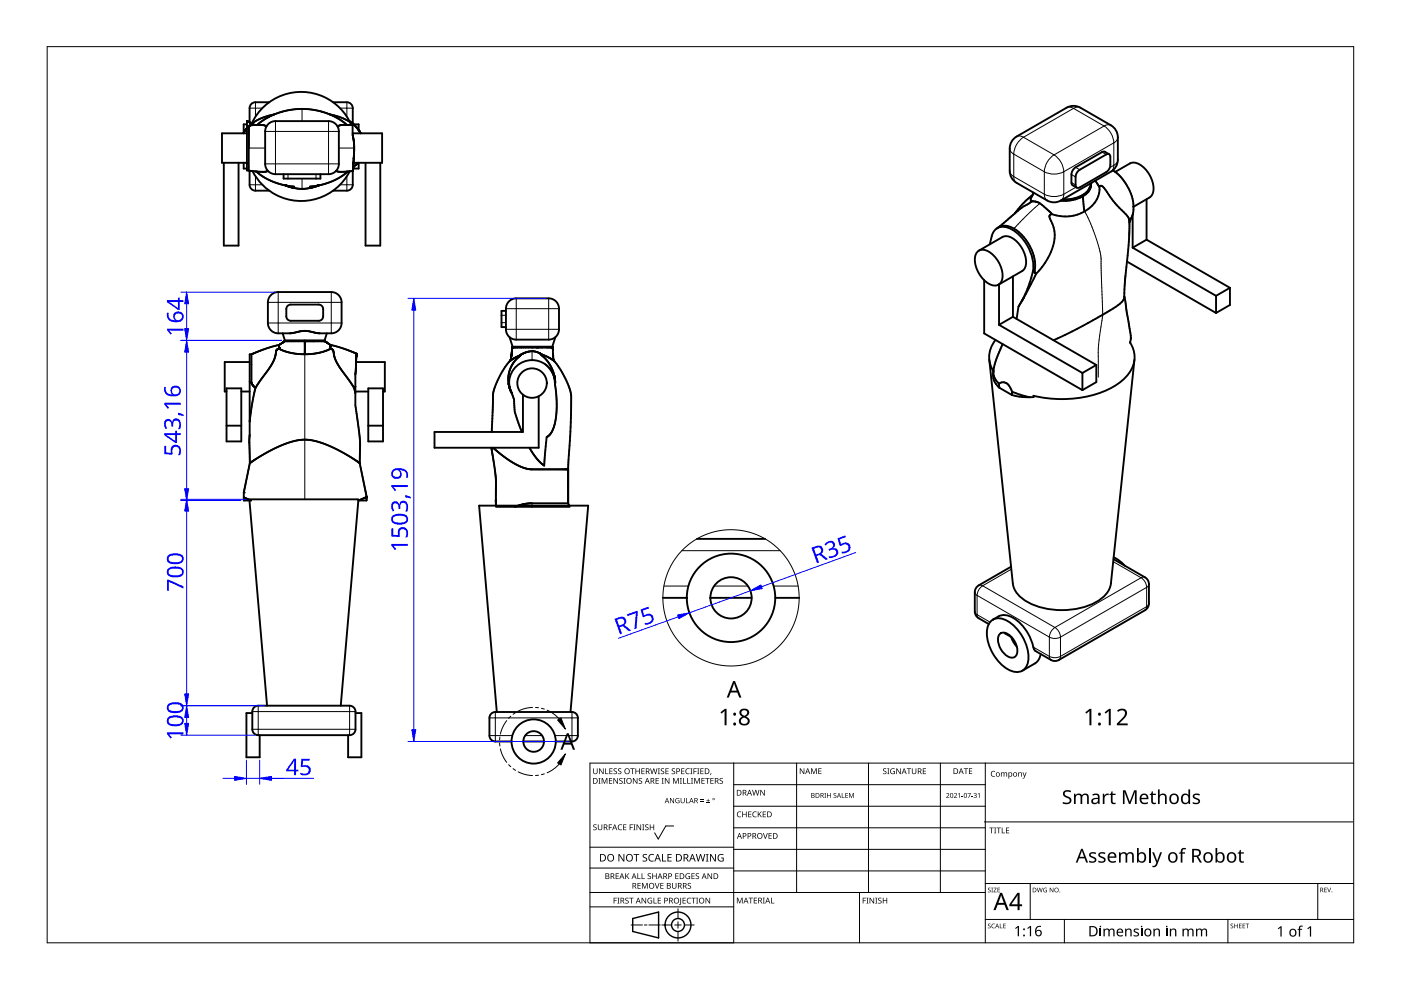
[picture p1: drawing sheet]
<svg xmlns="http://www.w3.org/2000/svg" width="297mm" height="210mm" viewBox="0 0 297 210" stroke-linecap="round" stroke-linejoin="round" font-family="sans-serif">
<g fill="none" stroke="#000" stroke-width=".4">
<path d="M47.5 34.5v17.6h3.1v-17.6M51.6 28.2h.1M51.7 28.2h-.1M51.7 28.2h.1M51.7 34.5v1.2h.7M51.7 28.1v.1M51.7 28.1l-.1 .2M51.8 28l-.1 .1M51.8 27.9v.1M51.8 27.9h.1M51.9 27.9l-.1 .1M51.9 27.8l-.1 .1"/>
<path d="M51.9 27.8h.1M51.9 27.7v.1M51.9 27.7h.1M51.9 27.7v.2M52 27.6l-.1 .1M52 27.6h.1M52 27.5v.1M52.1 27.5h.1M52.1 27.5l-.1 .1M52.2 34.5l.2 .2M52.4 34.7h.1M52.4 27.2l-.3 .3"/>
<path d="M52.4 27.1l-.3 .4M52.4 26.8v9.3l.3 .1M52.4 26.4h-.7v1.8M52.4 25.7v1.1M52.4 25.7h.1M52.4 28.3h-5.3v6.2h5.3M52.5 25.7h.1M52.5 25.8h.1M52.6 25.8h.1M52.7 25.8h.1M52.7 36.2h.2M52.7 26.7v.1"/>
<path d="M52.7 26.8v9.4M52.7 26.7l-.3 .1M52.7 26.7h.1M52.7 25.9h.1M52.8 25.9h.1M52.8 26.7h.1M52.9 25.9h.1M52.9 36.2h.1M52.9 36.2l.6 .1M52.9 36.2v3a1.25 1.25 0 0 0 1.3 1.2h2.9M52.9 26h.1M53 26h.1"/>
<path d="M53 26.6h-.1M53 26.6h.1M53.1 26h.1M53.1 26.6h-.1M53.1 26l.1 .1M53.1 26.6h.1M53.2 26.1h.1M53.2 26.6h-.1M53.2 26.6h.1M53.3 26.1v.1M53.3 26.2h.1M53.4 26.2a11.6 11.6 0 0 1 10.5-6.7 11.6 11.6 0 0 1 10.5 6.9"/>
<path d="M53.4 26.2h.1M53.4 26.1h-.1M53.5 26.3h.1M53.5 36.3a11.6 11.6 0 0 0 20.6 0M53.5 36.3l.9 .1M53.6 26.3h.1M53.7 26.3v.1M53.7 26.4h.1M53.8 26.4h.1M53.9 26.5h.1M53.9 26.5l-.7 .1M54 26.5h-.1"/>
<path d="M54.4 36.4l1.2 .9 1.4 .9 1.7 .6 1.8 .5M54.4 36.4h1.3M54.5 26.5h-.5M54.5 26.5h1.3l.7 .3M54.5 26.5h.1M55.7 36.4h.1M56.8 36.3l-1.1 .1M56.9 26.3l.9-.5 .6-.1h11.3a2.19 2.19 0 0 1 2.1 2.2v6.8a2.19 2.19 0 0 1-2.1 2.2h-11.3a2.19 2.19 0 0 1-2.2-2.2v-6.8l.1-.6zM57.1 21.7h-2.9a1.25 1.25 0 0 0-1.3 1.2v3.1M57.8 24.4l-1.7 .9-1.6 1.2M58.2 24.2l-2.7 .8-2.1 1.2M58.2 24.2l-.4 .2"/>
<path d="M58.2 24.2h.1M59.8 23.7l-1.6 .5M59.8 23.7h.1M59.8 23.7l2.6-.5 2.5-.1 2.5 .4 2.5 .7M60.1 36.9v1h7.8v-1M60.5 39.3h.1M60.6 39.3h.1M60.6 39.3l.2 .1M60.6 39.3l.1 .1M60.6 39.3v.1M60.6 39.4h.1M60.7 39.4h.1"/>
<path d="M60.8 39.4h.1M60.8 39.4l.2 .1M60.8 39.4l1.4 .2M60.9 39.4v.1M60.9 39.4h.1M60.9 39.5h.1M61 39.5h.2M61.2 39.5l.1 .1M61.3 39.6l.3 .1M61.3 39.6l.2 .1M61.5 39.7h.2M61.6 39.7h.1"/>
<path d="M61.7 39.7l.2 .1M61.9 39.8h.2M62.1 39.8h.1M62.2 39.6h.1M62.2 39.8h.1M62.2 39.8l1.8 .2 1.9-.2M62.3 39.6h.1M62.4 39.6h.1M65.7 39.6h.1M65.8 39.6h.1M65.9 39.8h.1M65.9 39.6h-.1"/>
<path d="M66 39.6h-.1M66 39.8h-.1M66.2 39.5l-.2 .1M66.2 39.5h.1M66.3 39.7l-.3 .1M66.6 39.6l-.3 .1M66.8 39.6h-.2M67 39.5l-.2 .1M67.1 39.5h-.1M67.2 39.5h-.1M67.2 39.4h.1M67.2 39.4l-1 .1"/>
<path d="M67.2 39.4v.1M67.3 39.4h-.1M67.3 39.4h.1M67.3 39.4l-.2 .1M67.4 39.4h-.1M67.4 39.4h.1M67.4 39.3l-.1 .1M67.5 39.3h-.1M67.5 39.4h-.1M67.5 39.3l-.2 .1M67.5 39.3v.1M67.5 39.3h.1"/>
<path d="M67.6 39.3h.1M67.6 39.3h-.1M69.9 24.2l2.7 .8 2.1 1.2M69.9 24.2l2 1 1.7 1.3M70.6 21.7h2.9a1.25 1.25 0 0 1 1.3 1.2v3.3M71.2 36.2v.1M71.2 36.3l1.1 .1M72.3 36.4h.1M72.4 36.4h-.1M72.4 36.4h.1M72.5 26.5l-.9 .3M72.5 26.5h.1"/>
<path d="M73.5 36.4h-1.1M73.5 36.4h.1M73.6 26.5h-1.1M73.6 26.5h.5M73.7 36.4l-1.2 .9-1.5 .9-1.6 .6-1.8 .5M73.7 36.4h-.2M74.1 25.7l.7 .5M74.1 26.5h.1M74.1 36.3l-.4 .1M74.2 26.5h.3M74.2 26.5h.1M74.2 26.4v.1"/>
<path d="M74.3 26.4h.1M74.4 26.4h.1M74.4 26.3h.1M74.5 26.3h.1M74.5 26.5h.1M74.5 26.5h.3M74.6 26.3h-.1M74.6 26.3h.1M74.6 26.2v.1M74.6 26.2h.1M74.7 26.2h-.1M74.7 26.2h.1"/>
<path d="M74.8 26.2v2.5M74.8 26.2h.1M74.8 36.2v.1M74.8 28.3h6.2v6.2h-6.1M74.8 26.3l1.3 1.4M74.8 36.3h-.7M74.8 36.2h.1M74.8 28.7h.1M74.8 36.2v3a1.25 1.25 0 0 1-1.3 1.2h-2.9M74.8 26.2l.2 .1M74.8 28.7v.2M74.8 36.1v.1"/>
<path d="M74.8 36.1h.1M74.8 28.9v.1M74.8 29l.3 3M74.9 36l-.1 .1M74.9 36h.1M74.9 35.9v.1M74.9 35.7v.2M74.9 35.7h.1M74.9 35.6v.1M74.9 35.6h.1M74.9 35.5v.1M74.9 35.5h.1"/>
<path d="M74.9 35.4h.1M74.9 35.3h.1M74.9 35.2v.1M74.9 35.2h.1M74.9 35.1v.1M74.9 35.1h.1M74.9 35v.1M74.9 35h.1M74.9 34.7v.3M74.9 34.7h.1M74.9 34.6v.1M74.9 34.5v.1"/>
<path d="M74.9 34.5h.1M75 34.7h-.1M75 26.3v.1M75 33.6l-.1 .9M75 33.6h.1M75 33.5h.1M75 26.4l1 1.1M75 26.4h1v1.2M75 34.5v.2M75 33.1v.4M75 34.5h.1M75 33.1h.1"/>
<path d="M75 33v.1M75 33h.1M75 32.9v.1M75 32.9h.1M75.1 32.6l-.1 .2M75.1 32.6h.1M75.1 32.5v.1M75.1 32.5h.1M75.1 32.3v.2M75.1 32.3h.1M75.1 32.2v.1M75.1 32.2h.1"/>
<path d="M75.1 32v.2M75.1 32h.1M75.5 34.9l-.6 .5M75.7 34.7l-.2 .2M75.8 34.6l-.1 .1M75.8 34.6h.1M76 27.5h.1M76 27.5v.1M76 27.6h.1M76 34.5v1.2h-1.1M76.1 27.7l.2 .2M76.1 27.7h.1"/>
<path d="M76.2 27.7h.1M76.2 27.8h.1M76.2 27.8l.1 .1M76.3 27.9l.1 .2M76.4 28.1v.1M76.4 28.1h.1M76.4 28.2l.1 .1M76.4 28.2h.1M76.5 28.3h.1M77.5 34.5v17.6h3.1v-17.6M215.1 29.3l11-6.5a2.92 2.92 0 0 1 3 0l6.4 3.8a2.92 2.92 0 0 1 1.5 2.5v4.8a2.92 2.92 0 0 1-1.5 2.5l-10.6 6.1a2.92 2.92 0 0 1-2.9 0l-6.5-3.7a2.92 2.92 0 0 1-1.4-2.6v-4.7a2.92 2.92 0 0 1 1-2.2zM228.7 36.2l5.8-3.4a.54 .54 0 0 1 .7-.1 .54 .54 0 0 1 .2 .6v2l-.6 1-5.9 3.4a.54 .54 0 0 1-.6 .1 .54 .54 0 0 1-.3-.6l.1-2z"/>
<path d="M231 39.8a5.9 5.9 0 0 1-5.7 2.5M231 39.8h.1M231.4 38.8l-.4 1M232.2 38.3l.8 1.2M233 39.5l.1 .1M233.1 39.6l.3-.2a4.4 4.4 0 0 1 1.9 2.2l1.2 1.5 1.5 1.6a4.3 4.3 0 0 1 1.4 1.8M233.1 39.6a5.5 5.5 0 0 1-3.1 5.2M235.2 32.7l-.9-.5-.4-.1-6.1 3.5-.6 1.1v2l.1 .5 1 .6M235.9 36.1l.6 .3M236.5 36.4l3-1.7a2.82 2.82 0 0 1 3.2 1.1 5.6 5.6 0 0 1 1.7 5.3l-.7 .8-3.4 1.9M236.5 36.4l1 1 .9 1.2M238.4 38.6l1.4 2.6 .4 1.3 .1 1.3"/>
<path d="M207.2 53.5a2.14 2.14 0 0 1 3 .2 5.9 5.9 0 0 1 2.2 5.9 1.75 1.75 0 0 1-2.8 .6 5.9 5.9 0 0 1-2.7-6.3zM207.5 53.1l5-2.8a2.82 2.82 0 0 1 3.2 1.1 5.6 5.6 0 0 1 1.6 5.3l-.6 .8-5 2.9M208.7 59.4v11.3l20.8 12M209.9 51.8v-.1a5 5 0 0 1 1.5-3.3 3.9 3.9 0 0 1 4.4 1.1 9.4 9.4 0 0 1 3.2 8.1M211.3 48.5a3.5 3.5 0 0 1 4.6 .6l.2 .2M214.8 58.6v8.6M215.2 45.3l-3.6 3M216.1 49.3a9.3 9.3 0 0 1 3.2 8.2M218.6 42.7l-2 1.4-1.4 1.2M218.7 42.7h.1M218.7 42.7h.8M218.9 41.4l-.1 .2a.97 .97 0 0 0-.2 1.1"/>
<path d="M218.9 41.4l-2 1.7-1.7 2.1M219 57.6l-1 3.3-1.4 3M219.1 40.8l-.2 .6M219.3 57.5l.1 .3 .3 .2M219.3 57.5h.1M219.3 57.5l-.3 .1M219.5 42.7h.1M219.5 42.7l1.3 .6 2.2 2.1M219.7 58l-2.7 5.2M223 45.4l-.5 .3v.4a8 8 0 0 1-.3 8.6l-1.3 1.9-1.2 1.4M224.8 42.6h.1M229.6 41.6l-2.1 .8-2.7 .2"/>
<path d="M229.6 41.6l.4 3.2M229.6 41.6a2.71 2.71 0 0 0 1.7-2.5 4.1 4.1 0 0 1-3.6 3l-2.5 .3M230 44.8a8.3 8.3 0 0 1-7 .6M238.9 55.5l-.5 7.3M238.9 55.5l18.9 10.9M238.9 55.5h.1M239.4 46.5v.1M239.4 46.6l.1 .6M239.5 47.2l-.1 3.6-.5 4.7M239.8 46.3l-.3 .9M239.8 46.3l-.4 .3M240.1 52.5l17.7 10.2"/>
<path d="M240.1 45.5v7M240.2 45.5l-.4 .8M240.3 43.8h.1M240.3 43.8l-.1 1.7M243.1 42.2v8.6M243.1 50.8l17.7 10.2M243.1 50.8l-3 1.7M52.9 76.8h-5.3v6.2h.4M53.3 75.1h-.4v18.7M53.3 75.1v6M53.3 75.1h.1M53.4 75.1h-.1"/>
<path d="M53.4 75.1h.1M56.8 64.1a2.19 2.19 0 0 1 2.2-2.2h11.2a2.19 2.19 0 0 1 2.2 2.2v4.4a2.19 2.19 0 0 1-2.2 2.2h-2.7l-2.6-.5-1.3 .1M56.8 64.1v4.4a2.19 2.19 0 0 0 2.2 2.2h2.7l1.9-.4M56.9 78.4l-2.7 3.8M58.6 74.4l-.5 1.9-1.2 2.1M58.6 74.4h.1M58.7 74.2l-.1 .2M58.7 74.2h.1M58.7 74.1v.1M58.7 74.1h.1M58.8 74.1h-.1M58.8 74.1h.1"/>
<path d="M58.9 74l-.1 .1M58.9 74h.1M59 74h-.1M59.1 74h-.1M59.1 73.3h.1M59.1 73.3v.1M59.1 73.2h.1M59.1 73.4h.1M59.1 73.4l.1 .1M59.2 73.5h.1M59.2 73.5v.1M59.2 73.1l-2.7 .8-3.1 1.2"/>
<path d="M59.2 73.1h.1M59.2 73.6h.1M59.2 73.6v.1M59.2 73.7h.1M59.2 73.7l.1 .1M59.3 74l2.4 .8 2.9 .3M59.3 74h-.2M59.3 74h.1M59.3 73.8h.1M59.3 73.8v.1M59.3 73.9h.1M59.3 73.9v.1"/>
<path d="M59.4 73l-.2 .1M59.4 73h.1M59.5 73h-.1M59.5 72.9v.1M59.8 72.7l-.3 .2M59.8 72.7h.1M59.9 72.7h-.1M59.9 72.7h.1M59.9 72.6v.1M59.9 70.7l.5 1.5M59.9 72.6h.1M60 72.6h.1"/>
<path d="M60.1 72.5l-.1 .1M60.1 72.5h.1M60.3 72.4l-.2 .1M60.3 72.4v-.2h8.6v.2M60.3 72.4h4.3M61 64.9l.6-.3h6a.94 .94 0 0 1 .9 .9v1.6a.94 .94 0 0 1-.9 .9h-6a.94 .94 0 0 1-.9-.9v-1.6zM64.6 72.4h.1M64.6 72.4v.1M64.6 72.5v2.5M64.6 75h.1M64.6 75v.1M64.6 75.1h.1"/>
<path d="M68.7 72.4h-4.1M68.7 72.4h.1M68.8 72.4h-.1M68.8 72.4h.1M68.9 72.4h-.1M68.9 72.4h.1M68.9 72.4l.2 .1M69.1 72.5h.1M69.1 72.5l.1 .1M69.2 72.6h.1M69.3 72.6h.1M69.3 70.7l-.5 1.5"/>
<path d="M69.3 72.7h.1M69.4 72.7h.1M69.4 72.7l.1 .1M69.5 72.8h.1M69.5 72.8l.6 .3M69.9 73.9h.1M70 74h.1M70 73.8v.1M70 73.8h.1M70 74h.2M70 74l-2.5 .8-2.9 .3M70 73.7v.1"/>
<path d="M70 73.7h.1M70 73.6v.1M70 73.6h.1M70.1 73.1h.1M70.1 73.6h-.1M70.1 73.5v.1M70.1 73.1l2.6 .8 3 1.1M70.1 73.5h.1M70.1 73.2h.1M70.1 73.4h.1M70.1 73.3v.1M70.1 73.2v.1"/>
<path d="M70.1 73.3h.1M70.2 74h.1M70.3 74h.1M70.4 74v.1M70.4 74.1h.1M70.5 74.1h.1M70.5 74.1v.1M70.5 74.2h.1M70.6 74.2h.1M70.6 74.2l.1 .2M70.7 74.4h.1M70.7 74.4l.3 1.4 .5 1.3 3.6 5.1"/>
<path d="M75.5 77.7l-.2 8.2 1 7.3v5M75.5 77.6v.1M75.5 77.6h.1M75.5 77.5v.1M75.5 77.2v.3M75.5 77.2h.1M75.5 77.1v.1M75.5 77.1h.1M75.5 77v.1M75.5 77h.1M75.5 76.9v.1M75.5 76.9h.1"/>
<path d="M75.5 76.8v.1M75.5 76.8h.1M75.5 76.8h6.1v6.2h-.4M75.5 76.7v.1M75.5 76.7h.1M75.5 76.6v.1M75.5 76.2v.4M75.5 76.2h.1M75.5 76.1v.1M75.5 76.1h.1M75.5 75.9v.2M75.5 75.8v.1"/>
<path d="M75.6 75.6l-.1 .2M75.6 75.6h.1M75.6 75.5v.1M75.6 75.5h.1M75.6 75.4v.1M75.6 75.4h.1M75.6 75.3v.1M75.6 75.3h.1M75.6 75.2h.1M75.6 75.1h.1M75.7 75.1h.1M75.7 75v.1"/>
<path d="M75.7 75h.1M107.3 65.9h-1v3.5h1M107.9 63.9l1-.6h.6h6.8a2.19 2.19 0 0 1 2.2 2.1v4.4a2.19 2.19 0 0 1-2.2 2.2h-6.8a2.19 2.19 0 0 1-2.2-2.2v-4.4v-.5zM108 71.5l.7 2M108.2 76.4l-1.7 2.4-1.6 3.4-.4 1.5v3.4M108.2 76.4h.1M108.3 76.4h-.1M108.3 76.4h.1M108.3 76.3v.1M108.3 76.3h.1M108.3 76.2v.1M108.3 76.2h.1"/>
<path d="M108.3 76.1v.1M108.3 76.1h.1M108.3 76v.1M108.3 76h.1M108.4 76h-.1M108.4 75.9h.1M108.4 75.9v.1M108.4 76.3l-.1 .1M108.4 75.5v.4M108.4 76.3h.1M108.4 75.5h.1M108.4 75.4v.1"/>
<path d="M108.4 75.4h.1M108.4 75.3v.1M108.4 75.3h.1M108.5 75.3l-.1 .1M108.5 75.2l-.1 .1M108.5 75.2v.1M108.5 75.2h.1M108.5 75.1v.1M108.5 75v.2M108.5 75v.1M108.5 74.7v.3M108.5 74.6v.1"/>
<path d="M108.5 74.4v.2M108.5 74.3v.1M108.6 74.2l-.1 .1M108.6 74.2h.1M108.6 73.9v.3M108.6 73.9h.1M108.6 73.8v.1M108.6 73.8h.1M108.6 73.7v.1M108.6 73.7h.1M108.6 73.7v-.2h8.6v.2M108.7 73.7h.1"/>
<path d="M108.7 76.1l-.3 .2M108.7 73.7h8.3M108.7 76.1h.1M110.2 75.5l-1.2 1.2-.8 1.4-.4 1.6v1.6M110.2 75.5h.1M110.3 75.4l-.1 .1M110.3 75.3l-1.6 .8M110.3 75.3h.1M110.3 75.4h.1M110.4 75.3h-.1M110.4 75.2v.1M110.4 75.2h.1"/>
<path d="M110.5 75.2h-.1M110.5 75.2h.1M110.5 75.1v.1M110.6 75.1h-.1M110.6 75.1h.1M110.7 75l-.1 .1M110.7 75h.1M110.8 75h.1M114.3 74.8h.1M114.3 74.8l-1.6-.3-1.9 .5M114.4 74.9h.1M114.5 74.9h.1"/>
<path d="M114.5 74.9v.1M114.6 75h.1M114.7 75h.1M114.7 75.1h.1M114.8 75.2h.1M114.8 75.1v.1M114.8 75.1h.1M114.8 75.2v.1M114.8 75.1l2.5 1.3M114.8 75.3h.1M114.9 75.3h.1M114.9 75.3v.1"/>
<path d="M114.9 75.4h.1M114.9 75.4l1.2 1.3 .9 1.5M117 78.2l.6 1.6M117 73.7h.1M117.1 73.7h.1M117.2 73.7h.1M117.2 73.7v.1M117.2 73.8h.1M117.2 73.8v.1M117.2 73.9h.1M117.2 73.9v.1M117.2 73.9v.3"/>
<path d="M117.2 74h.1M117.2 74v.1M117.2 74.1h.1M117.2 74.2h.1M117.2 74.2l.1 .8M117.3 75v.5M117.3 75.1h.1M117.3 75.2h.1M117.3 75.2v.1M117.3 75.3h.1M117.3 75.3v.1M117.3 75.4h.1"/>
<path d="M117.3 75.4v.1M117.3 75.5h.1M117.3 75.5l.1 .9M117.3 76.4h.1M117.4 76.4h.1M117.4 76.4l1.1 1.5 1.2 2.1 .9 2 .5 1.6-.1 6.6-.5 9.3M117.6 79.8h.1M117.6 79.8v.1M117.6 79.9h.1M117.6 79.9v.1M117.6 80h.1M117.7 71.5l-.6 2"/>
<path d="M209.7 76.3l5 47.4a6 6 0 0 0 4.3 4.5 16.2 16.2 0 0 0 14.2-1 5.2 5.2 0 0 0 2.3-3.5l5-47.4M210.6 78.6a3.2 3.2 0 0 0 1.2 2.8M210.6 78.6v.1M211.1 72.1a5.5 5.5 0 0 0-.5 6.6M211.8 68.9l17.7 10.2M211.8 60.3v8.6M212.6 72.9l-1.6 3.9-.4 2.5a3.4 3.4 0 0 0 1.3 2.9M214.8 67.2l17.6 10.2M214.8 67.2l-3 1.7M216.6 63.9l-.7 1.1-.4 2.6M217 63.2l-.8 1.4M217 63.2l-.4 .7"/>
<path d="M217.1 63.1l-.1 .1M229.5 79.1v3.6M232.4 77.4v3.6l-2.9 1.7M232.4 77.4l-2.9 1.7M238.4 62.8a3.6 3.6 0 0 1-2.2 2.5l-6.9 4-6 2.8M238.4 62.8l1.4 8.8M239.5 72.5a5.7 5.7 0 0 1-1.3 8 20.7 20.7 0 0 1-14.6 4.1l-4.5-.7M239.6 72.7h.1M239.8 71.6l-.2 1.1M239.8 71.6v.1M257.8 62.7v3.7M260.8 61v3.7l-3 1.7"/>
<path d="M260.8 61l-3 1.7M48 82.3h3.2v11.3h-3.2zM48 90.3h3.2M51.2 83h1.7M52.9 93.8h.1M52.9 93.8v2.1M52.9 95.9l.1 2.3M52.9 81h.1M53 81l.3 .1M53 98.2l-1.3 6.2v1.7h1.5l-1.5-.6M53 98.2h.1M53 98.1v.1"/>
<path d="M53 98.1h.1M53.1 98.1h-.1M53.2 98l-.1 .1M53.2 98h.1M53.3 81.1v.1M53.3 81.2h.1M53.3 81.2l.1 .2M53.4 81.4h.1M53.4 81.4l.2 .3M53.6 81.7h.1M53.6 81.7l.3 .3M53.9 82h.1"/>
<path d="M53.9 82l.3 .2M54.2 82.2l-.7 3.2-.6 4M63.5 93.3h2.4l2.9 .8 3.4 1.6 3.8 2.3M63.5 93.3l-2.2 .5-2.4 1-2.8 1.4-2.9 1.8M75.1 82.2l.2 1.2M75.3 82l-.2 .2M75.3 82h.1M75.3 83h2.8M76 98h.1M76.1 98v.1M76.1 98.1h.1M76.2 98.1h.1"/>
<path d="M76.2 98.1v.1M76.2 98.2h.1M76.3 98.2h.1M76.3 98.2l1.4 7.2M78.1 82.3h3.1v11.3h-3.1zM78.1 90.3h3.1M104.2 94.9l.9 6.3v4.8M104.5 87.1l-.2 4.5M104.6 94.9h.1M104.6 94.9l3.7 2.9 1.6 .9 1.5 .6 1.3 .2h7.6M107.8 81.3h.1M107.8 81.3v.1"/>
<path d="M107.8 81.4h.1M107.9 81.4v.1M107.9 81.5h.1M107.9 81.5v.1M107.9 81.6h.1M107.9 81.6v.1M107.9 81.7h.1M107.9 81.7v.1M107.9 81.8h.1M107.9 81.9h.1M107.9 81.1l.2 1.2M108 81.9h.1"/>
<path d="M108 80.8l-.1 .3M108 80.7v.1M108 80.7a4.8 4.8 0 0 1 3.5-4.2 4.8 4.8 0 0 1 5.2 1.9l.7 1.4 .2 1.5M108 82h.1M108 82.1h.1M108 82.2h.1M108 82.2l.1 .1M108.1 82.3h.1M108.1 82.3v.1M108.1 82.4h.1M108.1 82.4v.1M108.1 82.5h.1"/>
<path d="M108.1 82.4l.1 .2M108.1 82.5l.1 .1M108.2 82.6h.1M108.2 82.6v.1M108.2 82.7h.1M108.2 82.7l.1 .1M108.2 82.8h.1M108.3 82.8h.1M108.3 82.8v.2M108.3 82.9h.1M108.3 82.9v.1M108.3 83h.1"/>
<path d="M108.3 83l.1 .1M108.4 83.1h.1M108.4 83.1v.1M108.4 83.2h.1M108.4 83.2l.1 .1M108.5 83.2v.1M108.5 83.3h.1M108.5 83.3l.1 .4a10.1 10.1 0 0 1 .6 3.7l1.4 4.2M110.9 83.7v7.9h-18.8v3.3h22.1v-10.9M112.3 94.9l1.5 2.4 1.6 1.4M115.4 98.7h.1M117.6 80v.1"/>
<path d="M117.6 80.1h.1M117.6 80.2h.1M117.6 81.3l.1 .2M117.6 80.3h.1M117.7 80.3h.1M117.7 80.4h.1M117.7 80.5h.1M117.7 81.5l.3 3.8-.1 3.2-.7 2.7-.6 .9-.7 .6-.5 6M117.7 81.5h.1M117.7 80.6h.1M117.7 81.4v.1M117.7 81.4h.1"/>
<path d="M117.7 80.6v.1M117.7 80.7h.1M117.7 81.3h.1M117.7 80.7v.1M117.7 80.8h.1M117.7 81.2h.1M117.7 80.8v.1M117.7 80.9h.1M117.7 81.1h.1M117.7 80.9v.1M117.7 81h.1M120.3 99.5h.1"/>
<path d="M120.4 99.5h.1M120.5 99.5h.1M120.5 99.5v7.2M211.8 81.4a1.74 1.74 0 0 1 2.6 1.2l.2 .5M211.8 81.4l.1 .8M211.9 82.2l2.6 1.5M214.5 83.7l1.8 .4 2 .1M214.6 83.5l-.1 .2M214.6 83.1v.4M214.6 83.1l2.7 .9M217.3 84l1 .2M219.2 84.2h-.9"/>
<path d="M52.9 105.9h23.1M52.9 106.1l3.7 43.5M76 106.1l-3.8 43.5M76 106.1h.1M77.6 105.4l-1.6 .7M77.7 105.4h-.1M77.7 105.4h.1M77.7 105.4v.7h-1.7M105.1 106h.1M105.1 106.1v.6M105.1 106v.1M105.1 106.1h.1"/>
<path d="M105.1 106.1v.1M105.1 106.2h.1M105.1 106.7v.2M105.1 106.2v.1M105.1 106.3h.1M105.1 106.3v.4M105.1 106.9v.3M105.1 106.7v.3M105.1 107v.2M105.1 107.2h.1M105.1 107.5h15.7M120.5 106.7h-8.3l-1.5 .3-1.5 .5"/>
<path d="M120.5 106.7l.2 .5M147.8 114.3h14.4M236.1 118.6l6.7 3.8 .5 .5 .3 1v4l-.3 1-.5 .5-18.6 10.7h-1l-3.6-2a2.63 2.63 0 0 1-.8-1.9 9.2 9.2 0 0 0-5.1-5.7 3.3 3.3 0 0 0-3.2 .9M236.1 118.2l1.2 .7 1.2 1M140.5 126.8h5.1M150.6 126.8h8.8M164.4 126.8h5M210 131.8a3 3 0 0 1 4 .1 9.3 9.3 0 0 1 3.9 8.6 2.49 2.49 0 0 1-3.9 1.6 9.3 9.3 0 0 1-4.6-9.1zM211.9 134.5a1.63 1.63 0 0 1 2.4 .4 3.6 3.6 0 0 1 1.1 4.2 1.63 1.63 0 0 1-2.4-.4 3.6 3.6 0 0 1-1.1-4.2zM213 134.2l1.5 .9M214.4 120.2l-6.9 3.9-.7 .8-.1 .7v4l.1 .7 .7 .8 2.1 1.2M214.4 135.1l.4 1 .8 1"/>
<path d="M220.6 138.7a2.8 2.8 0 0 1-1.2 2l-2.6 1.5M53.5 151.2h-1.3v9.4h2.9v-4.7M54 149.9l.7-.3h19.4a1.25 1.25 0 0 1 1.3 1.3v3.7a1.25 1.25 0 0 1-1.3 1.3h-19.4a1.25 1.25 0 0 1-1.2-1.3v-3.7l.1-.4zM75.4 151.2h1.2v9.4h-2.8v-4.7M105.3 151l-3.7-43.8h23.1l-3.7 43.8M108.5 157.2h-3.5a1.25 1.25 0 0 1-1.2-1.2v-3.8a1.25 1.25 0 0 1 1.2-1.2h16.3a1.25 1.25 0 0 1 1.2 1.2v3.8a1.25 1.25 0 0 1-1.2 1.2h-3.5M111 157.2h4.3"/>
<circle cx="112.8" cy="81.2" r="3.1"/>
<circle cx="155" cy="126.8" r="4.4"/>
<circle cx="155" cy="126.8" r="9.4"/>
<circle cx="113.1" cy="157.2" r="2.19"/>
<circle cx="113.1" cy="157.2" r="4.7"/>
</g>
<g fill="none" stroke="#000" stroke-width=".21">
<path d="M52.7 31.4h3.5M52.9 39.2h2.7M52.9 22.9h2.7M54.2 21.7v3M54.2 37.4v3M56.2 27.9h15.6M56.2 34.7h15.6M58.4 25.7v11.2M61.1 36.9v1M64 23.1v2.6M64 37.9v2.1M67 36.9v1"/>
<path d="M69.7 25.7v11.2M71.8 31.4h3.3M72.1 39.2h2.7M72.1 22.9h2.7M73.5 21.7v3M73.5 37.4v3M214.1 36.2a1.46 1.46 0 0 0 .8 1.2M214.1 31.5a1.46 1.46 0 0 0 .8 1.2M214.9 37.4a1.46 1.46 0 0 0 .6 1.4M214.9 37.4l6.5 3.8M214.9 32.7v4.7M214.9 32.7l6.5 3.7"/>
<path d="M215.5 29a1.46 1.46 0 0 1 1.5 .1M217 29.1l6.5 3.7M217 29.1a4.6 4.6 0 0 0-2.1 3.6M221.4 36.4v4.8M221.4 36.4a4.6 4.6 0 0 0 4.1 0M223.5 32.8a4.6 4.6 0 0 1 2 3.6M223.5 32.8a4.6 4.6 0 0 0-2.1 3.6M225.5 36.4v4.8M226.1 22.8a1.46 1.46 0 0 1 1.5 .2M227.2 38.7l.8 .5M227.2 37l.8 .5M227.6 23l-10.6 6.1"/>
<path d="M227.6 23l6.5 3.7M228 35.5l.9 .5M228.1 39.7l-2.6 1.5M229.1 22.8a1.46 1.46 0 0 0-1.5 .2M233.6 32.2l.9 .6M234.1 26.7a4.6 4.6 0 0 1 2 3.6M234.1 26.7l-10.6 6.1M235.5 26.6a1.46 1.46 0 0 0-1.4 .1M236.1 36.2h-.3M236.1 36.2h.1M236.1 35.1a1.46 1.46 0 0 1-.6 1.3M236.1 30.3l-10.6 6.1"/>
<path d="M236.1 30.3v4.8M236.1 35.1l-.8 .4M237 29.1a1.46 1.46 0 0 1-.9 1.2M237 33.9a1.46 1.46 0 0 1-.9 1.2M220.5 43.1l-2.6 2.4-2.9 3M221.4 41.2a1.46 1.46 0 0 0 .6 1.3M225.5 41.2a4.6 4.6 0 0 1-4.1 0M225.5 41.2a1.46 1.46 0 0 1-.6 1.3M229.6 41.4v.2M229.6 41.6h.1M230 44.8l1.9 4.2 1.4 4.9 .5 12.8M56.8 64.1h15.6"/>
<path d="M56.8 68.5h15.6M59 61.9v8.8M64.6 72.4h.1M64.6 72.2v.2M64.6 75.1v30.8M70.2 61.9v8.8M106.3 68.4h1M106.3 66.9h1M107.3 65.4h11.2M107.3 69.8h11.2M108.6 73.7h.1M109.5 63.3v8.7"/>
<path d="M112.8 74.5v1.9M116.3 63.3v8.7M117 73.7h.1M117.1 73.7h.1M117.2 73.7h-.1M117.2 73.7h.1M216.2 64.6l-.1 .1M233.8 66.7l-.9 6.9v6.4M233.8 66.7h.1M53 89l-.1 .1M112.8 106.7v.8M144.6 116.8h20.8"/>
<path d="M236 119.1l5.9 3.4M140.8 124.3h5.2M151.4 124.3h7.2M164 124.3h5.2M206.7 129.6l.5 .7M206.7 125.6l.5 .6M207.2 130.3l.3 .8M207.2 126.2l15.3 8.9M207.2 126.2v4.1M207.2 130.3l2.7 1.6M207.5 124.1l.8 .1M208.3 124.2a2.6 2.6 0 0 0-1.1 2"/>
<path d="M208.3 124.2l15.4 8.8M214.4 120.7l-6.1 3.5M219.1 137.2l3.4 2M222.5 135.1a2.61 2.61 0 0 0 2.3 0M222.5 139.2a2.61 2.61 0 0 0 2.3 0M222.5 139.2l.3 .7M222.5 135.1v4.1M223.7 133a2.61 2.61 0 0 1 1.1 2.1M223.7 133a2.6 2.6 0 0 0-1.2 2.1M224.8 139.2l-.3 .7M224.8 135.1v4.1M241.9 122.5l-18.2 10.5"/>
<path d="M241.9 122.5a2.6 2.6 0 0 1 1.2 2M242.8 122.4l-.9 .1M243.1 124.5l-18.3 10.6M243.1 124.5v4.1M243.1 128.6l-18.3 10.6M243.1 128.6l-.3 .8M243.6 123.9l-.5 .6M243.6 127.9l-.5 .7M53.5 150.9h21.9M53.5 154.6h21.9M54.7 149.6v6.3M74.1 149.6v6.3"/>
<path d="M103.8 156h4.8M103.8 152.2h18.7M105 151v6.2M111.3 156h3.6M117.7 156h4.8M121.3 151v6.2"/>
</g>
<g fill="#000">
<circle cx="52.7" cy="26.7" r=".2"/>
<circle cx="51.7" cy="104.4" r=".2"/>
</g>
<circle cx="155" cy="126.8" r="14.5" fill="none" stroke="#000" stroke-width=".21"/>
<path d="M10 9.9h277v190h-277z" fill="none" stroke="#000" stroke-width=".21"/>
<g fill="none" stroke="#000" stroke-width=".21">
<path d="M125.1 179.6h30.5M142.8 175.1h-1.6l-1.6 2.8-.8-1.3M155.6 161.8v38.1h-30.5v-38.1h161.9M155.6 166.4h53.3M155.6 170.9h53.3M155.6 175.5h53.3M168.9 161.8v27.4M184.1 161.8v27.4M199.4 161.8v27.4M208.7 174.3h78.1M208.9 161.8v38.1M125.1 192.3h30.5"/>
<path d="M125.1 189.2h83.8M125.1 184h30.5M133.8 196.1h2.4M136.6 196.1h.6M137.6 196.1h2.4M140.3 196.1h2.1M143.1 196.1h1.3M143.7 192.7v2M143.7 195.4v1.4M143.7 197.5v2M145.1 196.1h2.1M155.6 180.1h53.3"/>
<path d="M155.6 184.7h53.3M182.2 189.2v10.7M208.9 194.9h78.1M208.9 187.3h78.1M218.4 187.3v7.6M225.7 194.9v5M260.3 194.9v5M279.4 187.3v7.6"/>
</g>
<g fill="#000">
<path d="M125.8 174.9l.5-.1h.2l-.1 .2a.25 .25 0 0 0-.3-.1 .25 .25 0 0 0 0 .4 .4 .4 0 0 1 .4 .3 .4 .4 0 0 1-.2 .5 .4 .4 0 0 1-.5-.3v.1a.27 .27 0 0 0 .5 0 .27 .27 0 0 0-.1-.4l-.4-.2zM125.8 162.9h.1v.8a.32 .32 0 0 0 .3 .3 .32 .32 0 0 0 .3-.3v-.8h.2v.8a.47 .47 0 0 1-.5 .4 .47 .47 0 0 1-.4-.4zM126.9 165h.4l-.1 .1v1l.1 .1h-.4l.1-.1v-1zM126.8 174.8h.1v.8a.32 .32 0 0 0 .3 .3 .32 .32 0 0 0 .3-.3v-.8h.2v.8a.47 .47 0 0 1-.5 .4 .47 .47 0 0 1-.4-.4zM127 162.9h.2l.6 1v-1h.2v1.2h-.2l-.7-1 .1 1h-.2zM127.6 165h.2l.4 1 .4-1h.2v1.2h-.2v-1.1l-.4 1.1h-.1l-.4-1.1v1.1h-.1zM128.3 162.9h.2v1.1h.5v.1h-.7zM129.1 174.8h.7v.1h-.6v.5h.5v.1h-.5v.5h-.1zM129.1 165h.7v.1h-.5v.4h.5v.1h-.5v.4h.5v.2h-.7zM129.2 162.9h.7v.1h-.5v.4h.4v.2h-.4v.4h.5v.1h-.7zM130.1 163l.5-.1 .2 .1v.1a.25 .25 0 0 0-.4-.1 .25 .25 0 0 0 0 .4 .4 .4 0 0 1 .4 .3 .4 .4 0 0 1-.2 .5 .4 .4 0 0 1-.5-.3v.1a.27 .27 0 0 0 .5 0 .27 .27 0 0 0-.1-.4l-.4-.2zM130.1 165h.1l.7 1v-1h.1v1.2h-.2l-.6-1v1h-.1z"/>
<path d="M131.1 175l.5-.2 .3 .1-.1 .1a.49 .49 0 0 0-.7 .4 .49 .49 0 0 0 .8 .4 .57 .57 0 0 1-.8 0 .57 .57 0 0 1 0-.8zM131.1 163l.4-.1 .2 .1v.1a.25 .25 0 0 0-.4-.1 .25 .25 0 0 0 0 .4 .4 .4 0 0 1 .5 .3 .4 .4 0 0 1-.3 .5 .4 .4 0 0 1-.5-.3l.1 .1a.27 .27 0 0 0 .4 0 .27 .27 0 0 0-.1-.4l-.3-.2zM131.3 165.1l.5-.2 .2 .1v.1a.25 .25 0 0 0-.4-.1 .25 .25 0 0 0 0 .4 .4 .4 0 0 1 .4 .3 .4 .4 0 0 1-.2 .5 .4 .4 0 0 1-.5-.2h.1a.27 .27 0 0 0 .4 .1 .27 .27 0 0 0-.1-.4l-.4-.3zM132.2 165h.4l-.1 .1v1l.1 .1h-.4l.1-.1v-1zM132.1 174.8h.7v.1h-.5v.4h.5v.1h-.5v.5h.5v.1h-.7zM133.5 174.8h.7v.1h-.5v.5h.5v.1h-.5v.5h-.2zM133.6 162.9h.9v.1h-.3v1.1h-.2v-1.1h-.4zM134.3 174.8h.4l-.1 .1v1l.1 .1h-.4l.1-.1v-1zM134.2 165h.2l.6 1v-1h.2v1.2h-.2l-.7-1v1h-.1zM134.7 162.9h.2v.5h.6v-.5h.2v1.2h-.2v-.5h-.6v.5h-.2zM135 174.8h.1l.7 1v-1h.1v1.2h-.2l-.6-1v1h-.1zM135.5 165.1l.4-.2 .2 .1v.1a.25 .25 0 0 0-.4-.1 .25 .25 0 0 0 0 .4 .4 .4 0 0 1 .5 .3 .4 .4 0 0 1-.3 .5 .4 .4 0 0 1-.5-.2h.1a.27 .27 0 0 0 .4 .1 .27 .27 0 0 0-.1-.4l-.3-.3z"/>
<path d="M136.2 174.8h.4l-.1 .1v1l.1 .1h-.4l.1-.1v-1zM136 162.9h.7v.1h-.6v.4h.5v.2h-.5v.4h.6v.1h-.7zM136.8 174.9l.4-.1h.3l-.1 .2a.25 .25 0 0 0-.3-.1 .25 .25 0 0 0 0 .4 .4 .4 0 0 1 .4 .3 .4 .4 0 0 1-.3 .5 .4 .4 0 0 1-.4-.3v.1a.27 .27 0 0 0 .5 0 .27 .27 0 0 0-.1-.4l-.4-.2zM137.8 174.8h.1v.5h.6v-.5h.2v1.2h-.2v-.6h-.6v.6h-.1zM137.8 162.9h.2l.3 1 .2-1h.2l.3 1 .2-1h.2l-.3 1.2h-.2l-.3-1-.3 1h-.1zM139 165h.7v.1h-.5v.4h.4v.1h-.4v.4h.5v.2h-.7zM139.5 162.9h.4l-.1 .1v1l.1 .1h-.4l.1-.1v-1zM140.3 165h.4l-.1 .1v1l.1 .1h-.4l.1-.1v-1zM140.1 163l.5-.1 .2 .1v.1a.25 .25 0 0 0-.4-.1 .25 .25 0 0 0 0 .4 .4 .4 0 0 1 .4 .3 .4 .4 0 0 1-.2 .5 .4 .4 0 0 1-.5-.3l.1 .1a.27 .27 0 0 0 .4 0 .27 .27 0 0 0-.1-.4l-.4-.2zM141.1 162.9h.7v.1h-.6v.4h.5v.2h-.5v.4h.6v.1h-.7zM141 165h.1l.7 1v-1h.1v1.2h-.2l-.6-1v1h-.1zM142.1 169.2h.1l.6 .9v-.9h.1v1.1h-.1l-.6-.9v.9h-.1z"/>
<path d="M142.5 163l.4-.1 .2 .1v.1a.25 .25 0 0 0-.4-.1 .25 .25 0 0 0 0 .4 .4 .4 0 0 1 .4 .3 .4 .4 0 0 1-.2 .5 .4 .4 0 0 1-.5-.3l.1 .1a.27 .27 0 0 0 .4 0 .27 .27 0 0 0-.1-.4l-.4-.2zM142.7 165h.2l.4 1 .4-1h.2v1.2h-.1v-1.1l-.4 1.1h-.2l-.4-1.1v1.1h-.1zM143.3 169.3l.5-.1 .3 .1-.1 .1a.45 .45 0 0 0-.7 .3 .45 .45 0 0 0 .6 .5v-.4h-.2v-.1h.4v.6a.6 .6 0 0 1-.8-.2 .6 .6 0 0 1 0-.8zM144.1 165h.5l-.2 .1v1l.2 .1h-.5l.2-.1v-1zM144.8 165h.2v1h.5v.2h-.7zM144.4 162.9h.7v.1h-.5v.4h.5v.2h-.5v.4h.5v.1h-.7zM144.3 169.2h.2v.7a.28 .28 0 0 0 .2 .3 .28 .28 0 0 0 .3-.3v-.7h.2v.7a.42 .42 0 0 1-.5 .4 .42 .42 0 0 1-.4-.4zM145.4 169.2h.2v1h.5v.1h-.7zM145.7 165h.2v1h.5v.2h-.7zM145.5 163.1l.4-.2 .3 .1v.1a.49 .49 0 0 0-.7 .4 .49 .49 0 0 0 .7 .5 .57 .57 0 0 1-.8-.1 .57 .57 0 0 1 0-.8zM146.4 162.9h.4l-.1 .1v1l.1 .1h-.4l.1-.1v-1zM146.5 165h.4l-.1 .1v1l.1 .1h-.4l.1-.1v-1z"/>
<path d="M147 162.9h.7v.1h-.5v.5h.5v.1h-.5v.5h-.2zM147.2 165h.2l.4 1 .4-1h.2v1.2h-.2l.1-1.1-.5 1.1h-.1l-.4-1.1v1.1h-.1zM147.8 162.9h.5l-.2 .1v1l.2 .1h-.5l.2-.1v-1zM148.5 169.9h.7v.1h-.7zM148.5 169.5h.7v.2h-.7zM148.5 162.9h.7v.1h-.6v.4h.5v.2h-.5v.4h.6v.1h-.7zM148.7 165h.7v.1h-.5v.4h.5v.1h-.5v.4h.5v.2h-.7zM149.8 170.2h.7v.1h-.7zM149.5 165h.9v.1h-.3v1.1h-.2v-1.1h-.4zM150.1 169.4l.1 .3h.3l-.3 .1v.3l-.1-.3h-.3l.3-.1zM150.7 163.9h.1l-.2 .4zM150.6 165h.7v.1h-.5v.4h.5v.1h-.5v.4h.5v.2h-.7z"/>
<path d="M152.6 165.1l.4-.2 .3 .1-.1 .1a.25 .25 0 0 0-.4-.1 .25 .25 0 0 0 0 .4 .4 .4 0 0 1 .5 .3 .4 .4 0 0 1-.3 .5 .4 .4 0 0 1-.5-.2h.1a.27 .27 0 0 0 .5 .1 .27 .27 0 0 0-.1-.4l-.4-.3zM156.4 172.2l.4-.2 .4 .1-.1 .1a.49 .49 0 0 0-.7 .5 .49 .49 0 0 0 .7 .4 .57 .57 0 0 1-.8 0 .57 .57 0 0 1 0-.8zM157.4 172.1h.1v.5h.7v-.5h.1v1.2h-.1v-.6h-.7v.6h-.1zM158.6 172.1h.7v.1h-.5v.4h.5v.1h-.5v.4h.5v.2h-.7zM159.7 172.2l.4-.2 .3 .1v.1a.49 .49 0 0 0-.7 .5 .49 .49 0 0 0 .7 .4 .57 .57 0 0 1-.8 0 .57 .57 0 0 1 0-.8zM159.5 167.5h.1l.3 1 .3-1h.1l.3 1 .3-1h.1l-.3 1.2h-.2l-.3-1.1-.3 1.1h-.1zM160.7 172.1h.1v.6l.5-.6h.2l-.5 .5 .5 .7h-.1l-.5-.6-.1 .6h-.1zM161.8 176.6h.1l.4 1.1 .3-1.1h.2l-.5 1.2h-.1zM161.2 167.5h.2l.6 1v-1h.2v1.2h-.2l-.7-1v1h-.1zM161.7 172.1h.7v.1h-.5v.4h.5v.1h-.5v.4h.5v.2h-.7zM162.9 176.6h.7v.2h-.5v.3h.5v.2h-.5v.4h.5v.1h-.7zM169.6 162.9h.2l.6 1v-1h.1v1.2h-.1l-.7-1v1h-.1z"/>
<path d="M172 162.9h.2l.4 1 .3-1h.3v1.2h-.2v-1l-.4 1h-.1l-.4-1.1v1.1h-.1zM173.5 162.9h.7v.1h-.5v.4h.4v.1h-.4v.5h.5v.1h-.7zM174.8 168.1h.3l-.1 .1 .1 1h-.3l.1-.1zM175.3 168.1h.2v.5h.5v-.5h.1v1.1h-.1v-.5h-.5v.5h-.2zM176.8 168.2l.3-.1 .2 .1v.1a.25 .25 0 0 0-.3-.1 .25 .25 0 0 0-.1 .4 .25 .25 0 0 0 .3 .1 .32 .32 0 0 1 0 .5 .32 .32 0 0 1-.5-.2 .25 .25 0 0 0 .4 .1 .25 .25 0 0 0 0-.3l-.3-.3zM178.5 168.1h.1v1h.4v.1h-.5zM179.2 168.1h.6v.2h-.4v.3h.4v.1h-.4v.4h.4v.1h-.6zM180 168.1h.2l.3 .9 .3-.9h.2v1.1h-.1v-.9l-.4 .9-.4-.9v.9h-.1zM187.3 163l.4-.1 .2 .1v.1a.25 .25 0 0 0-.4-.1 .25 .25 0 0 0 0 .4 .4 .4 0 0 1 .5 .3 .4 .4 0 0 1-.3 .5 .4 .4 0 0 1-.5-.3l.1 .1a.27 .27 0 0 0 .4 0 .27 .27 0 0 0-.1-.4l-.3-.2zM188.1 162.9h.5l-.2 .1v1l.2 .1h-.5l.2-.1v-1zM188.9 163.1l.5-.2 .3 .1v.1a.5 .5 0 0 0-.8 .4 .5 .5 0 0 0 .7 .5v-.4h-.3v-.1h.4v.6a.66 .66 0 0 1-.8-.1 .66 .66 0 0 1 0-.9zM190 162.9h.2l.7 1-.1-1h.2v1.2h-.2l-.6-1v1h-.2z"/>
<path d="M192.3 162.9h.9v.1h-.4v1.1h-.2v-1.1h-.3zM193.3 162.9h.2v.8a.32 .32 0 0 0 .3 .3 .32 .32 0 0 0 .3-.3v-.8h.2v.8a.47 .47 0 0 1-.5 .4 .47 .47 0 0 1-.5-.4zM195.7 162.9h.6v.1h-.5v.4h.5v.2h-.5v.4h.5v.1h-.6zM200.6 168.3a.37 .37 0 0 1 .6 0 .37 .37 0 0 1-.2 .5l-.2 .3h.5v.1h-.7l.3-.4a.27 .27 0 0 0 .3-.4 .27 .27 0 0 0-.5-.1zM202.3 168.3a.37 .37 0 0 1 .6 0 .37 .37 0 0 1-.3 .5l-.2 .3h.5v.1h-.7l.3-.4a.27 .27 0 0 0 .3-.4 .27 .27 0 0 0-.4-.1zM203.1 168.4l.4-.3v1.1h-.1v-.9zM203.9 168.7h.3v.1h-.3zM204.3 162.9h1v.1h-.4v1.1h-.2v-1.1h-.4zM205.1 168.1h.7l-.4 1.1h-.1l.4-.9h-.6zM206 168.7h.3v.1h-.3zM205.4 162.9h.7v.1h-.5v.4h.5v.1h-.5v.5h.5v.1h-.7zM206.4 168.2a.32 .32 0 0 1 .5-.1 .32 .32 0 0 1 0 .5 .33 .33 0 0 1 .1 .6 .33 .33 0 0 1-.6-.2 .26 .26 0 0 0 .4 .1 .26 .26 0 0 0 .1-.4l-.3-.1a.23 .23 0 0 0 .3-.1 .23 .23 0 0 0-.1-.3 .23 .23 0 0 0-.3 .1z"/>
<path d="M207.3 168.4l.4-.3v1.1h-.1v-.9zM209.8 175.5h.9v.1h-.4v1.1h-.1v-1.1h-.4zM210.8 175.5h.4l-.1 .1v1l.1 .1h-.4l.1-.1v-1zM211.3 175.5h.9v.1h-.4v1.1h-.1v-1.1h-.4zM212.4 175.5h.1v1h.6v.2h-.7zM213.3 175.5h.7v.1h-.6v.4h.5v.1h-.5v.4h.6v.2h-.7zM130.1 190.3h.7v.2h-.5v.4h.4v.1h-.4v.6h-.2zM130.5 185.2h.7v.1h-.5v.4h.5v.1h-.5v.4h.5v.2h-.7zM130.9 190.3h.4l-.1 .2v.9l.1 .2h-.4l.1-.2v-.9zM131.1 181.1h.3l.8 1.3v-1.3h.2v1.6h-.3l-.8-1.4v1.4h-.2zM132.6 190.5l.4-.2 .3 .1-.1 .1a.25 .25 0 0 0-.4-.1 .25 .25 0 0 0 0 .4 .4 .4 0 0 1 .5 .3 .4 .4 0 0 1-.3 .5 .4 .4 0 0 1-.5-.2h.1a.27 .27 0 0 0 .5 .1 .27 .27 0 0 0-.1-.5l-.4-.2zM132.6 185.2h.1v.6l.6-.6h.1l-.5 .5 .5 .7h-.1l-.5-.6-.1 .6h-.1z"/>
<path d="M133.4 190.3h.9v.2h-.4v1.1h-.1v-1.1h-.4zM134.3 181.1h1.2v.2h-.5v1.4h-.2v-1.4h-.5zM135.1 185.2h.2v1h.5v.2h-.7zM135.2 187.2h.6v.1h-.5v.4h.5v.2h-.5v.4h.5v.1h-.6zM136 185.2h.2v1h.5v.2h-.7zM136.1 187.2h.2l.4 1 .4-1h.2v1.2h-.1v-1l-.4 1h-.2l-.4-1 .1 1h-.2zM136 190.3h.2l.7 1.1-.1-1.1h.2v1.3h-.2l-.6-1v1h-.2zM136.3 181.2l.3-.1h.6l-.2 .2a.33 .33 0 0 0-.5 .1 .33 .33 0 0 0 .4 .4 .49 .49 0 0 1 .3 .7 .49 .49 0 0 1-.8 .2l-.2-.1v-.2l.3 .1a.35 .35 0 0 0 .5-.2 .35 .35 0 0 0-.4-.4l-.3-.3zM137.4 190.5l.6-.2 .3 .1-.1 .1a.5 .5 0 0 0-.8 .4 .5 .5 0 0 0 .7 .5v-.3h-.3v-.2h.5v.6a.66 .66 0 0 1-.9-.1 .66 .66 0 0 1 0-.9zM137.4 185.3l.4-.2 .2 .1v.1a.25 .25 0 0 0-.4-.1 .25 .25 0 0 0 0 .4 .4 .4 0 0 1 .4 .3 .4 .4 0 0 1-.2 .5 .4 .4 0 0 1-.5-.2h.1a.27 .27 0 0 0 .4 .1 .27 .27 0 0 0-.1-.4l-.4-.3zM137.7 181.3l.5-.2h.5l-.1 .2a.63 .63 0 0 0-.9 .6 .63 .63 0 0 0 .9 .5v.2a.83 .83 0 0 1-1-.3 .83 .83 0 0 1 .1-1zM138.6 190.3h.1v1.1h.5v.2h-.6z"/>
<path d="M138.8 187.2h.2l.3 1.1 .4-1.1h.1l-.4 1.2h-.2zM138.3 185.2h.2v.5h.6v-.5h.1v1.2h-.1v-.6h-.6v.6h-.2zM139.5 190.3h.6v.2h-.5v.4h.5v.1h-.5v.4h.5v.2h-.6zM140.4 181.1h.2v1.4h.6v.2h-.8zM140 187.2h.7v.1h-.5v.4h.4v.2h-.4v.4h.5v.1h-.7zM141.5 181.1h.9v.2h-.7v.4h.7v.2h-.7v.6h.7v.2h-.9zM142.5 187.2h.1v.8a.32 .32 0 0 0 .4 .3 .32 .32 0 0 0 .3-.3v-.8h.1v.8a.47 .47 0 0 1-.5 .4 .47 .47 0 0 1-.4-.4zM143.2 185.2h.7v.1h-.6v.4h.5v.1h-.5v.4h.6v.2h-.7zM144.2 190.3h.2v1.3l-.1 .2-.3 .1v-.2l.2-.1zM144.7 190.3h.7v.2h-.5v.4h.5v.1h-.5v.4h.5v.2h-.7zM145.5 185.3l.4-.2 .4 .1-.1 .1a.5 .5 0 0 0-.7 .4 .5 .5 0 0 0 .7 .5v-.3h-.3v-.2h.4v.6a.66 .66 0 0 1-.9-.1 .66 .66 0 0 1 .1-.9zM145.8 190.5l.4-.2 .3 .1v.1a.49 .49 0 0 0-.7 .5 .49 .49 0 0 0 .7 .4 .57 .57 0 0 1-.8 0 .57 .57 0 0 1 0-.8z"/>
<path d="M145.9 187.3l.4-.1 .2 .1v.1a.25 .25 0 0 0-.4-.1 .25 .25 0 0 0 0 .4 .4 .4 0 0 1 .4 .3 .4 .4 0 0 1-.2 .5 .4 .4 0 0 1-.5-.3l.1 .1a.27 .27 0 0 0 .4 0 .27 .27 0 0 0-.1-.4l-.4-.2zM146.6 190.3h.9v.2h-.4v1.1h-.1v-1.1h-.4zM146.6 185.2h.7v.1h-.5v.4h.5v.1h-.5v.4h.5v.2h-.7zM147.6 190.3h.4l-.1 .2v.9l.1 .2h-.4l.1-.2v-.9zM147.5 185.3l.5-.2 .2 .1v.1a.25 .25 0 0 0-.4-.1 .25 .25 0 0 0 0 .4 .4 .4 0 0 1 .4 .3 .4 .4 0 0 1-.2 .5 .4 .4 0 0 1-.5-.2h.1a.27 .27 0 0 0 .4 .1 .27 .27 0 0 0-.1-.4l-.4-.3zM147.5 181.1h.2l.4 1.3 .3-1.3h.2l.4 1.3 .3-1.3h.2l-.4 1.6h-.2l-.4-1.4-.3 1.4h-.2zM149.7 181.1h.5l-.2 .1v1.3l.2 .2h-.5l.1-.2v-1.3zM149.6 190.3h.2l.6 1.1v-1.1h.2v1.3h-.2l-.7-1v1h-.1zM150 185.2h.2l.6 1v-1h.2v1.2h-.2l-.7-1 .1 1h-.2zM150.5 181.1h.3l.8 1.3v-1.3h.2v1.6h-.3l-.8-1.4v1.4h-.2zM152.3 181.3l.8-.2h.3l-.1 .2a.65 .65 0 0 0-1 .5 .65 .65 0 0 0 .9 .7v-.5h-.3v-.2h.5v.8a.86 .86 0 0 1-1.1-.2 .86 .86 0 0 1 0-1.1zM156.2 190.3h.3l.3 1 .4-1h.3v1.2h-.2v-1l-.4 1h-.1l-.4-1v1h-.2z"/>
<path d="M158.7 190.3h.9v.2h-.3v1h-.2v-1h-.4zM159.8 190.3h.7v.2h-.5v.3h.5v.2h-.5v.4h.5v.1h-.7zM161.7 190.3h.5l-.2 .2v.9l.2 .1h-.5l.2-.1v-.9zM163.5 190.3h.1v1.1h.6v.1h-.7zM182.9 190.3h.7v.2h-.5v.4h.5v.1h-.5v.6h-.2zM183.7 190.3h.4l-.1 .2v.9l.1 .2h-.4l.1-.2v-.9zM184.4 190.3h.1l.7 1v-1h.1v1.3h-.1l-.7-1v1h-.1zM185.6 190.3h.4l-.1 .2v.9l.1 .2h-.4l.1-.2v-.9zM186.2 190.5l.5-.2 .2 .1v.1a.25 .25 0 0 0-.4-.1 .25 .25 0 0 0 0 .4 .4 .4 0 0 1 .4 .3 .4 .4 0 0 1-.2 .5 .4 .4 0 0 1-.5-.2 .27 .27 0 0 0 .5 .1 .27 .27 0 0 0-.1-.5l-.4-.2zM187.2 190.3h.1v.6h.6v-.6h.2v1.3h-.2v-.6h-.6v.6h-.1zM209.5 188.3l.3-.1 .2 .2a.24 .24 0 0 0-.3-.1 .24 .24 0 0 0-.1 .3 .24 .24 0 0 0 .3 .1 .31 .31 0 0 1 0 .5 .31 .31 0 0 1-.5-.2 .23 .23 0 0 0 .4 .2 .23 .23 0 0 0 0-.4l-.3-.2zM209.5 195.9l.3-.1 .2 .2a.24 .24 0 0 0-.3-.1 .24 .24 0 0 0-.1 .3 .24 .24 0 0 0 .3 .1 .31 .31 0 0 1 0 .5 .31 .31 0 0 1-.5-.1 .23 .23 0 0 0 .4 .1 .23 .23 0 0 0 0-.4l-.3-.2z"/>
<path d="M210.2 188.2h.3l-.1 .1 .1 .9h-.3l.1-.1zM210.3 196l.4-.2 .2 .1v.1a.39 .39 0 0 0-.6 .3 .39 .39 0 0 0 .6 .4 .46 .46 0 0 1-.7-.1 .46 .46 0 0 1 .1-.6zM210.7 188.2h.6l-.5 .9h.5v.1h-.7l.5-.9h-.4zM212 195.8h.1v.9l.4 .1h-.5zM211.5 188.2h.5l-.4 .1v.3h.4l-.4 .1v.4l.4 .1h-.5zM212.7 195.8h.5l-.4 .1v.3h.4l-.4 .2v.3l.4 .1h-.5zM215.2 196.8l.6-.5h.2v2.2h-.2v-1.9l-.4 .4zM217.8 196.8l.6-.5h.2v2.2h-.3l.1-1.9-.5 .4zM219.8 188.2h.2l.2 .8 .2-.8h.1l.2 .8 .2-.8h.2l-.3 1h-.1l-.2-.8-.3 .8h-.1zM221.3 188.3h.7h-.1a.4 .4 0 0 0-.6 .4 .4 .4 0 0 0 .6 .4v-.3l-.3-.1h.4v.5a.53 .53 0 0 1-.7-.2 .53 .53 0 0 1 0-.7zM222.6 188.2h.1l.5 .8v-.8h.1v1h-.1l-.5-.8v.8h-.1zM231 180.9a1.29 1.29 0 0 1 1.4-.1l-.1 .3-.5-.1a.35 .35 0 0 0-.5 .1 .35 .35 0 0 0 .3 .5h.2a.66 .66 0 0 1 .7 .8 .66 .66 0 0 1-.9 .5l-.7-.1v-.3l.7 .1 .5-.1-.1-.3-.6-.4a.58 .58 0 0 1-.4-.9z"/>
<path d="M233.2 196.9h.2v1.6h-.2zM233 180.9a1.29 1.29 0 0 1 1.4-.1l-.2 .3-.4-.1a.35 .35 0 0 0-.6 .1 .35 .35 0 0 0 .4 .5h.2a.66 .66 0 0 1 .6 .8 .66 .66 0 0 1-.9 .5l-.6-.1v-.3l.7 .1 .4-.1v-.3l-.6-.4a.58 .58 0 0 1-.4-.9zM234 196.9h.2v.2a.62 .62 0 0 1 1 0 .58 .58 0 0 1 .7-.2 .58 .58 0 0 1 .4 .6v1h-.3v-1a.4 .4 0 0 0-.4-.4 .4 .4 0 0 0-.3 .5v.9h-.3v-1a.41 .41 0 0 0-.5-.4 .41 .41 0 0 0-.3 .6v.8h-.2zM238.5 196.9h.3v.2a.63 .63 0 0 1 .7-.2 .63 .63 0 0 1 .4 .6v1h-.2v-1a.44 .44 0 0 0-.6-.4 .44 .44 0 0 0-.3 .6v.8h-.3zM237.2 180.7h.3l.1 .3a.83 .83 0 0 1 1.3 0 .78 .78 0 0 1 .9-.3 .78 .78 0 0 1 .6 .8v1.4h-.4v-1.4a.54 .54 0 0 0-.6-.5 .54 .54 0 0 0-.4 .7v1.2h-.4v-1.4a.55 .55 0 0 0-.6-.5 .55 .55 0 0 0-.4 .8v1.1h-.4zM240.4 197l.4-.1 .7 .1-.1 .2-.4-.1a.26 .26 0 0 0-.4 .1 .26 .26 0 0 0 .3 .3 .54 .54 0 0 1 .6 .7 .54 .54 0 0 1-.8 .4l-.4-.1v-.3l.4 .1a.32 .32 0 0 0 .5-.1 .32 .32 0 0 0-.4-.4l-.2-.1a.4 .4 0 0 1-.2-.7zM241.9 196.9h.3v1.6h-.3zM244.3 180.7h.4l.6 1.8 .7-1.8h.4l-1 2.5a.84 .84 0 0 1-1.1 .6v-.2l.6-.1 .3-.6zM244.5 196.9h.3v.2a.63 .63 0 0 1 .7-.2 .63 .63 0 0 1 .4 .6v1h-.2v-1a.44 .44 0 0 0-.6-.4 .44 .44 0 0 0-.3 .6v.8h-.3zM247.2 196.9h.3v1.6h-.3zM248 196.9h.2l.1 .2a.63 .63 0 0 1 .7-.2 .63 .63 0 0 1 .4 .6v1h-.3v-1a.44 .44 0 0 0-.5-.4 .44 .44 0 0 0-.3 .6v.8h-.3zM250.5 180l.8-.2h.2l-.1 .3a.46 .46 0 0 0-.6 .1 .46 .46 0 0 0-.1 .5h.6v.3h-.6v1.9h-.4v-1.9h-.3v-.2l.3-.1z"/>
<path d="M250.7 196.9h.2l.1 .2a.62 .62 0 0 1 1 0 .58 .58 0 0 1 .7-.2 .58 .58 0 0 1 .4 .6v1h-.3v-1a.4 .4 0 0 0-.5-.4 .4 .4 0 0 0-.3 .5v.9h-.2v-1a.41 .41 0 0 0-.6-.4 .41 .41 0 0 0-.2 .6v.8h-.3zM253.6 196.9h.2v.2a.62 .62 0 0 1 1.1 0 .58 .58 0 0 1 .6-.2 .58 .58 0 0 1 .4 .6v1h-.2v-1a.4 .4 0 0 0-.5-.4 .4 .4 0 0 0-.3 .5v.9h-.3v-1a.41 .41 0 0 0-.5-.4 .41 .41 0 0 0-.3 .6v.8h-.2zM260.9 195.9l.4-.1 .1 .2a.24 .24 0 0 0-.3-.1 .24 .24 0 0 0-.1 .3 .24 .24 0 0 0 .4 .1 .31 .31 0 0 1-.1 .5 .31 .31 0 0 1-.4-.1 .23 .23 0 0 0 .3 .1 .23 .23 0 0 0 .1-.4l-.4-.2zM261.7 195.8h.1v.4h.5v-.4h.1v1h-.1v-.4h-.5v.4h-.1zM262.7 195.8h.5l-.4 .1v.3h.4l-.4 .2v.3l.4 .1h-.5zM262.9 180.2h.2v.5h.6v.3h-.6v1.2l.2 .4h.4v.3a.67 .67 0 0 1-1-.6v-1.3h-.3v-.2l.3-.1zM263.5 195.8h.5l-.4 .1v.3h.4l-.4 .2v.3l.4 .1h-.5zM264.1 195.8h.7l-.3 .1v.9h-.1v-.9zM270.9 196.9l.6-.5h.2v2.2h-.2v-1.9l-.4 .3zM275.5 196.4l.7-.1v.2h-.4l-.1 .2-.1 .2h.5v.2h-.5v1.5h-.2v-1.5h-.3l.3-.2zM277.2 196.9l.6-.5h.2v2.2h-.3v-1.9l-.4 .3zM280.8 188.2h.5l-.4 .1v.3h.4l-.4 .1v.4l.4 .1h-.5z"/>
<path d="M281.4 188.2h.1l.3 .8 .3-.8h.1l-.3 1h-.2z"/>
<path d="M125.7 165h.4a.61 .61 0 0 1 .6 .6 .61 .61 0 0 1-.6 .6h-.4zM125.9 165.1v.9h.2a.48 .48 0 0 0 .5-.4 .48 .48 0 0 0-.5-.5z"/>
<path d="M128 174.8h.3a.35 .35 0 0 1 .5 .2 .35 .35 0 0 1-.3 .5l.4 .5h-.2l-.3-.5h-.2v.5h-.2zM128.2 174.9v.5h.1a.23 .23 0 0 0 .3-.2 .23 .23 0 0 0-.3-.3z"/>
<path d="M130.3 174.8h.1l.5 1.2h-.2l-.1-.4h-.5l-.2 .4h-.1zM130.3 175l-.2 .5h.4z"/>
<path d="M132.3 163.5a.61 .61 0 0 1 1.2 0 .61 .61 0 0 1-1.2 0zM132.6 163.5a.45 .45 0 0 0 .8 0 .45 .45 0 0 0-.8 0z"/>
<path d="M132.7 165.6a.61 .61 0 0 1 1.2 0 .61 .61 0 0 1-1.2 0zM133 165.6a.45 .45 0 0 0 .9 0 .45 .45 0 0 0-.9 0z"/>
<path d="M136.9 162.9h.4a.35 .35 0 0 1 .4 .3 .35 .35 0 0 1-.2 .4l.3 .5h-.2l-.3-.5h-.2v.5h-.2zM137.1 163v.5h.2a.23 .23 0 0 0 .3-.2 .23 .23 0 0 0-.3-.3z"/>
<path d="M137.2 165h.1l.5 1.2h-.2l-.1-.4h-.5l-.2 .4h-.1zM137.2 165.1l-.2 .6h.4z"/>
<path d="M137.9 165h.4a.35 .35 0 0 1 .4 .2 .35 .35 0 0 1-.2 .4l.3 .6h-.2l-.3-.5h-.2v.5h-.2zM138.1 165.1v.4h.2a.23 .23 0 0 0 .3-.2 .23 .23 0 0 0-.3-.2z"/>
<path d="M141.4 169.2h.1l.4 1.1h-.1l-.2-.3h-.4l-.1 .3h-.2zM141.4 169.3l-.2 .5h.4z"/>
<path d="M143.4 162.9h.3a.41 .41 0 0 1 .5 .5 .41 .41 0 0 1-.6 .3v.4h-.2zM143.6 163v.5a.29 .29 0 0 0 .4-.2 .29 .29 0 0 0-.4-.3z"/>
<path d="M146.5 169.2h.2l.4 1.1h-.2l-.1-.3h-.4l-.2 .3h-.1zM146.6 169.3l-.2 .5h.4z"/>
<path d="M147.2 169.2h.3a.31 .31 0 0 1 .4 .2 .31 .31 0 0 1-.2 .4l.3 .5h-.2l-.2-.5h-.2v.5h-.2zM147.4 169.3v.4h.1a.21 .21 0 0 0 .3-.2 .21 .21 0 0 0-.3-.2z"/>
<path d="M149.4 162.9h.4a.61 .61 0 0 1 .6 .6 .61 .61 0 0 1-.6 .6h-.4zM149.6 163v1h.2a.48 .48 0 0 0 .4-.5 .48 .48 0 0 0-.4-.5z"/>
<path d="M151.1 169.4a.24 .24 0 0 1 .4 0 .24 .24 0 0 1-.4 0zM151.2 169.4a.14 .14 0 0 0 .2 0 .14 .14 0 0 0-.2 0z"/>
<path d="M151.6 165h.3a.35 .35 0 0 1 .4 .2 .35 .35 0 0 1-.2 .4l.3 .6h-.2l-.2-.5h-.3v.5h-.1zM151.7 165.1v.4h.2a.23 .23 0 0 0 .3-.2 .23 .23 0 0 0-.3-.2z"/>
<path d="M156.7 176.6h.1l.5 1.2h-.1l-.2-.3h-.5l-.1 .3h-.2zM156.8 176.8l-.2 .5h.4z"/>
<path d="M156.2 167.5h.4a.61 .61 0 0 1 .6 .6 .61 .61 0 0 1-.6 .6h-.4zM156.4 167.6v1h.1a.48 .48 0 0 0 .5-.5 .48 .48 0 0 0-.4-.5z"/>
<path d="M157.5 167.5h.3a.35 .35 0 0 1 .4 .2 .35 .35 0 0 1-.2 .4l.3 .6h-.1l-.3-.5h-.3v.5h-.1zM157.6 167.6v.5h.2a.23 .23 0 0 0 .3-.3 .23 .23 0 0 0-.3-.2z"/>
<path d="M157.5 176.6h.3a.41 .41 0 0 1 .5 .5 .41 .41 0 0 1-.7 .3v.4h-.1zM157.6 176.8v.4a.29 .29 0 0 0 .5-.2 .29 .29 0 0 0-.5-.2z"/>
<path d="M158.5 176.6h.3a.41 .41 0 0 1 .5 .5 .41 .41 0 0 1-.6 .3v.4h-.2zM158.7 176.8v.4a.29 .29 0 0 0 .4-.2 .29 .29 0 0 0-.4-.2z"/>
<path d="M158.8 167.5h.2l.5 1.2h-.2l-.2-.4h-.4l-.2 .4h-.1zM158.9 167.6l-.2 .6h.4z"/>
<path d="M159.5 176.6h.4a.35 .35 0 0 1 .4 .3 .35 .35 0 0 1-.2 .4l.3 .5h-.2l-.3-.5h-.2v.5h-.2zM159.7 176.8v.4h.2a.23 .23 0 0 0 .3-.2 .23 .23 0 0 0-.3-.2z"/>
<path d="M160.4 177.2a.65 .65 0 0 1 1.3 0 .65 .65 0 0 1-1.3 0zM160.7 177.2a.45 .45 0 0 0 .9 0 .45 .45 0 0 0-.9 0z"/>
<path d="M162.7 172.1h.3a.61 .61 0 0 1 .6 .6 .61 .61 0 0 1-.6 .6h-.3zM162.8 172.2v.9h.2a.48 .48 0 0 0 .5-.4 .48 .48 0 0 0-.5-.5z"/>
<path d="M163.9 176.6h.4a.61 .61 0 0 1 .6 .7 .61 .61 0 0 1-.7 .5h-.3zM164 176.8v.9h.2a.48 .48 0 0 0 .5-.4 .48 .48 0 0 0-.5-.5z"/>
<path d="M171.2 162.9h.1l.5 1.2h-.2l-.1-.4h-.5l-.1 .4h-.2zM171.2 163.1l-.1 .5h.3z"/>
<path d="M172 168.1h.3a.26 .26 0 0 1 .4 .2 .26 .26 0 0 1-.2 .3 .28 .28 0 0 1 .2 .4 .28 .28 0 0 1-.3 .2h-.4zM172.1 168.7v.4h.2a.19 .19 0 0 0 .3-.2 .19 .19 0 0 0-.3-.2zM172.1 168.3v.3h.2a.17 .17 0 0 0 .2-.2 .17 .17 0 0 0-.2-.1z"/>
<path d="M172.9 168.1h.3a.51 .51 0 0 1 .5 .6 .51 .51 0 0 1-.5 .5h-.3zM173.1 168.3v.8l.3-.1 .2-.2v-.4z"/>
<path d="M174 168.1h.3a.29 .29 0 0 1 .3 .2 .29 .29 0 0 1-.2 .4l.3 .5h-.1l-.3-.5h-.2v.5h-.1zM174.1 168.3v.3h.2a.2 .2 0 0 0 .2-.2 .2 .2 0 0 0-.3-.1z"/>
<path d="M177.8 168.1l.5 1.1-.2-.4h-.4l-.3 .4zM177.9 168.3l-.2 .4h.3z"/>
<path d="M191.6 162.9h.2l.4 1.2h-.1l-.2-.4h-.4l-.2 .4h-.1zM191.7 163.1l-.2 .5h.4z"/>
<path d="M194.6 162.9h.3a.35 .35 0 0 1 .5 .2 .35 .35 0 0 1-.3 .5l.4 .5h-.2l-.3-.5h-.3v.5h-.1zM194.7 163v.5h.2a.23 .23 0 0 0 .3-.2 .23 .23 0 0 0-.3-.3z"/>
<path d="M201.6 168.2l.3-.1 .2 .3v.5l-.2 .3-.3-.1-.1-.2zM201.6 168.3v.1a.37 .37 0 0 0-.1 .4 .37 .37 0 0 0 .4 .2 .4 .4 0 0 0 .2-.4 .4 .4 0 0 0-.5-.3z"/>
<path d="M202.2 162.9h.3a.61 .61 0 0 1 .6 .6 .61 .61 0 0 1-.6 .6h-.3zM202.3 163v1h.2a.48 .48 0 0 0 .5-.5 .48 .48 0 0 0-.5-.5z"/>
<path d="M203.7 162.9h.2l.4 1.2h-.1l-.2-.4h-.5l-.1 .4h-.2zM203.8 163.1l-.2 .5h.4z"/>
<path d="M204.5 168.2l.3-.1 .2 .3v.5l-.2 .3-.3-.1-.1-.2zM204.5 168.3v.1a.37 .37 0 0 0-.1 .4 .37 .37 0 0 0 .4 .2 .4 .4 0 0 0 .2-.4 .4 .4 0 0 0-.5-.3z"/>
<path d="M128.4 185.2h.3a.31 .31 0 0 1 .4 .1 .31 .31 0 0 1-.2 .4 .33 .33 0 0 1 .3 .4 .33 .33 0 0 1-.4 .3h-.4zM128.5 185.8v.4h.3a.23 .23 0 0 0 .2-.2 .23 .23 0 0 0-.3-.2zM128.5 185.3v.4h.2a.21 .21 0 0 0 .3-.2 .21 .21 0 0 0-.3-.2z"/>
<path d="M127.2 181.1h.5a.79 .79 0 0 1 .8 .8 .79 .79 0 0 1-.9 .8h-.4zM127.4 181.2v1.3h.2a.62 .62 0 0 0 .7-.6 .62 .62 0 0 0-.6-.7z"/>
<path d="M129.5 185.2h.3a.35 .35 0 0 1 .4 .2 .35 .35 0 0 1-.2 .4l.3 .6h-.1l-.3-.5h-.3v.5h-.1zM129.6 185.3v.4h.2a.23 .23 0 0 0 .3-.2 .23 .23 0 0 0-.3-.2z"/>
<path d="M128.9 181.3a.77 .77 0 0 1 1.2 .1 .77 .77 0 0 1-.2 1.1 .77 .77 0 0 1-1.1-.3v-.5zM129.1 181.4a.63 .63 0 0 0-.2 .8 .63 .63 0 0 0 .9 .2l.1-.1a.61 .61 0 0 0 0-.8 .61 .61 0 0 0-.8-.1z"/>
<path d="M131.6 190.3h.3a.35 .35 0 0 1 .4 .3 .35 .35 0 0 1-.2 .4l.3 .6h-.1l-.3-.5h-.3v.5h-.1zM131.7 190.5v.4h.2a.23 .23 0 0 0 .3-.2 .23 .23 0 0 0-.3-.2z"/>
<path d="M131.8 185.2h.1l.5 1.2h-.2l-.1-.4h-.5l-.1 .4h-.2zM131.8 185.3l-.1 .6h.3z"/>
<path d="M132.9 181.3a.77 .77 0 0 1 1.1 0 .77 .77 0 0 1-.1 1.2 .77 .77 0 0 1-1.1-.3l-.1-.5zM133.1 181.4a.63 .63 0 0 0-.2 .8 .63 .63 0 0 0 .9 .2l.1-.1a.61 .61 0 0 0 0-.8 .61 .61 0 0 0-.8-.1z"/>
<path d="M134.1 187.2h.3a.35 .35 0 0 1 .5 .2 .35 .35 0 0 1-.3 .5l.4 .5h-.2l-.3-.5h-.2v.5h-.2zM134.3 187.3v.5h.1a.23 .23 0 0 0 .3-.2 .23 .23 0 0 0-.3-.3z"/>
<path d="M134.4 185.2h.1l.5 1.2h-.2l-.1-.4h-.5l-.2 .4h-.1zM134.4 185.3l-.2 .6h.4z"/>
<path d="M135.3 190.3h.1l.5 1.3h-.2l-.1-.4h-.5l-.2 .4h-.1zM135.3 190.5l-.2 .5h.4z"/>
<path d="M137.5 187.8a.61 .61 0 0 1 1.2 0 .61 .61 0 0 1-1.2 0zM137.8 187.8a.45 .45 0 0 0 .8 0 .45 .45 0 0 0-.8 0z"/>
<path d="M139.3 181.1h.2l.6 1.6h-.2l-.2-.5h-.6l-.2 .5h-.2zM139.4 181.3l-.2 .7h.5z"/>
<path d="M139.9 185.2h.1l.5 1.2h-.2l-.1-.4h-.5l-.1 .4h-.2zM139.9 185.3l-.2 .6h.4z"/>
<path d="M140.6 185.2h.4a.35 .35 0 0 1 .4 .2 .35 .35 0 0 1-.2 .4l.3 .6h-.2l-.3-.5h-.2v.5h-.2zM140.8 185.3v.4h.2a.23 .23 0 0 0 .3-.2 .23 .23 0 0 0-.3-.2z"/>
<path d="M141.4 187.2h.3a.31 .31 0 0 1 .5 .2 .31 .31 0 0 1-.2 .4 .33 .33 0 0 1 .2 .4 .33 .33 0 0 1-.4 .2h-.4zM141.5 187.9v.4h.3a.23 .23 0 0 0 .3-.2 .23 .23 0 0 0-.3-.2zM141.5 187.3v.4h.3a.21 .21 0 0 0 .2-.2 .21 .21 0 0 0-.3-.2z"/>
<path d="M140.8 190.3h.4a.41 .41 0 0 1 .4 .5 .41 .41 0 0 1-.6 .3v.5h-.2zM141 190.5v.5a.29 .29 0 0 0 .5-.3 .29 .29 0 0 0-.5-.2z"/>
<path d="M141.9 190.3h.3a.35 .35 0 0 1 .4 .3 .35 .35 0 0 1-.2 .4l.3 .6h-.1l-.3-.5h-.3v.5h-.1zM142 190.5v.4h.2a.23 .23 0 0 0 .3-.2 .23 .23 0 0 0-.3-.2z"/>
<path d="M141.7 185.2h.3a.41 .41 0 0 1 .5 .5 .41 .41 0 0 1-.6 .2v.5h-.2zM141.9 185.3v.5a.29 .29 0 0 0 .4-.3 .29 .29 0 0 0-.4-.2z"/>
<path d="M143.7 187.2h.4a.35 .35 0 0 1 .4 .2 .35 .35 0 0 1-.2 .5l.3 .5h-.2l-.3-.5h-.2v.5h-.2zM143.9 187.3v.5h.2a.23 .23 0 0 0 .3-.2 .23 .23 0 0 0-.3-.3z"/>
<path d="M142.8 191a.61 .61 0 0 1 1.2 0 .61 .61 0 0 1-1.2 0zM143 191a.45 .45 0 0 0 .9 0 .45 .45 0 0 0-.9 0z"/>
<path d="M143.3 181.1h.5a.79 .79 0 0 1 .8 .8 .79 .79 0 0 1-.8 .8h-.5zM143.5 181.2v1.3h.2a.62 .62 0 0 0 .7-.6 .62 .62 0 0 0-.6-.7z"/>
<path d="M144.8 187.2h.3a.35 .35 0 0 1 .5 .2 .35 .35 0 0 1-.3 .5l.4 .5h-.2l-.3-.5h-.3v.5h-.1zM144.9 187.3v.5h.2a.23 .23 0 0 0 .3-.2 .23 .23 0 0 0-.3-.3z"/>
<path d="M144.1 185.2h.4a.61 .61 0 0 1 .6 .6 .61 .61 0 0 1-.6 .6h-.4zM144.3 185.3v.9h.1a.48 .48 0 0 0 .5-.4 .48 .48 0 0 0-.4-.5z"/>
<path d="M144.9 181.1h.5a.45 .45 0 0 1 .5 .3 .45 .45 0 0 1-.3 .6l.5 .7h-.3l-.4-.7h-.3v.7h-.2zM145.1 181.3v.5h.3a.3 .3 0 0 0 .3-.3 .3 .3 0 0 0-.3-.2z"/>
<path d="M146.7 181.1h.2l.6 1.6h-.2l-.2-.5h-.6l-.2 .5h-.2zM146.8 181.3l-.2 .7h.5z"/>
<path d="M148.1 191a.61 .61 0 0 1 1.2 0 .61 .61 0 0 1-1.2 0zM148.4 191a.45 .45 0 0 0 .9 0 .45 .45 0 0 0-.9 0z"/>
<path d="M149.2 185.2h.2l.4 1.2h-.1l-.2-.4h-.4l-.2 .4h-.1zM149.3 185.3l-.2 .6h.4z"/>
<path d="M151.3 185.2h.4a.61 .61 0 0 1 .6 .6 .61 .61 0 0 1-.7 .6h-.3zM151.5 185.3v.9h.1a.48 .48 0 0 0 .5-.4 .48 .48 0 0 0-.4-.5z"/>
<path d="M158.1 190.3h.1l.5 1.2h-.2l-.1-.3h-.5l-.1 .3h-.2zM158.2 190.5l-.2 .5h.4z"/>
<path d="M160.8 190.3h.3a.35 .35 0 0 1 .4 .3 .35 .35 0 0 1-.2 .4l.3 .5h-.1l-.3-.5h-.3v.5h-.1zM160.9 190.5v.4h.2a.23 .23 0 0 0 .3-.2 .23 .23 0 0 0-.3-.2z"/>
<path d="M162.7 190.3h.1l.5 1.2h-.1l-.2-.3h-.5l-.1 .3h-.2zM162.8 190.5l-.2 .5h.4z"/>
<path d="M211.4 195.8l.5 1-.3-.3h-.4l-.2 .3zM211.4 196l-.1 .4h.3z"/>
<path d="M212 189.3h.5l1.4 3.7h-.5l-.4-1.2h-1.5l-.4 1.2h-.5zM212.2 189.8l-.5 1.6h1.1z"/>
<path d="M215.7 189.3h.5v2.4h.5v.4h-.5v.9h-.5v-.9h-1.7v-.3zM215.7 189.8l-1.3 1.9h1.3z"/>
<path d="M219.8 196.5l.3-.2a.38 .38 0 0 1 .6 .2 .74 .74 0 0 0-1 .9 .7 .7 0 0 1 1.1 .2 .7 .7 0 0 1-.4 1 .7 .7 0 0 1-.9-.6v-.9zM219.7 197.8a.48 .48 0 0 0 .9 0 .48 .48 0 0 0-.9 0z"/>
<path d="M219 188.2h.3a.49 .49 0 0 1 .4 .5 .49 .49 0 0 1-.5 .5h-.2zM219.1 188.3v.8l.3-.1 .2-.2v-.3z"/>
<path d="M223.5 188.7a.49 .49 0 0 1 .9 0 .49 .49 0 0 1-.9 0zM223.7 188.7a.36 .36 0 0 0 .7 0 .36 .36 0 0 0-.7 0z"/>
<path d="M229.2 180h.3l1.2 2.9h-.4l-.3-.9h-1.2l-.3 .9h-.4zM229.4 180.3l-.5 1.4h.9z"/>
<path d="M231 196.3h.6a1.09 1.09 0 0 1 1.1 1.2 1.09 1.09 0 0 1-1.1 1h-.6zM231.2 196.6v1.7h.3a.86 .86 0 0 0 .9-.8 .86 .86 0 0 0-.8-.9z"/>
<path d="M235.1 181a.94 .94 0 0 1 1.1-.2 .94 .94 0 0 1 .5 1.1h-1.5a.83 .83 0 0 0 .5 .7 .83 .83 0 0 0 .9-.1v.3a1.19 1.19 0 0 1-1.6-.2 1.19 1.19 0 0 1 .1-1.6zM235.4 181.1l-.2 .5h1.1a.54 .54 0 0 0-.3-.6 .54 .54 0 0 0-.6 .1z"/>
<path d="M236.9 197.1a.71 .71 0 0 1 .9-.2 .71 .71 0 0 1 .3 .9h-1.1a.62 .62 0 0 0 .4 .5 .62 .62 0 0 0 .7-.1v.3a.89 .89 0 0 1-1.2-.2 .89 .89 0 0 1 0-1.2zM237.1 197.2l-.1 .3h.8l-.2-.4z"/>
<path d="M241.1 179.8h.3v1.2a.96 .96 0 0 1 1.3-.2 .96 .96 0 0 1 .3 1.3 .91 .91 0 0 1-.6 .8 .91 .91 0 0 1-1-.3l-.1 .3h-.2zM241.6 181.2l-.2 .4a.68 .68 0 0 0 .2 .9 .68 .68 0 0 0 .9-.1l.1-.2a.74 .74 0 0 0 0-1 .74 .74 0 0 0-.9-.1z"/>
<path d="M242.8 197.1a.82 .82 0 0 1 1.3 .1 .82 .82 0 0 1-.3 1.2 .82 .82 0 0 1-1.2-.5zM243.1 197.2a.6 .6 0 0 0-.2 .8 .6 .6 0 0 0 .8 .2l.1-.3a.53 .53 0 0 0-.1-.7 .53 .53 0 0 0-.6 0z"/>
<path d="M247.9 181a1.08 1.08 0 0 1 1.6 .1 1.08 1.08 0 0 1-.2 1.5 1.08 1.08 0 0 1-1.5-.2 1.47 1.47 0 0 1 .1-1.4zM248.3 181.1a.85 .85 0 0 0-.3 1 .85 .85 0 0 0 .9 .5 .82 .82 0 0 0 .4-1.1 .82 .82 0 0 0-1-.4z"/>
<path d="M252.8 180h.8a.84 .84 0 0 1 1 .5 .84 .84 0 0 1-.6 1.1l.8 1.3h-.4l-.7-1.2h-.6v1.2h-.3zM253.1 180.3v1.1h.5a.56 .56 0 0 0 .6-.6 .56 .56 0 0 0-.7-.5z"/>
<path d="M255.4 181a1.08 1.08 0 0 1 1.6 .1 1.08 1.08 0 0 1-.2 1.5 1.08 1.08 0 0 1-1.6-.2 1.47 1.47 0 0 1 .2-1.4zM255.7 181.1a.85 .85 0 0 0-.2 1 .85 .85 0 0 0 .9 .5 .82 .82 0 0 0 .4-1.1 .82 .82 0 0 0-1.1-.4z"/>
<path d="M257.7 179.8h.4v1.2a.96 .96 0 0 1 1.2-.2 .96 .96 0 0 1 .3 1.3 .91 .91 0 0 1-.6 .8 .91 .91 0 0 1-1-.3v.3h-.3zM258.2 181.2l-.1 .4a.68 .68 0 0 0 .1 .9 .68 .68 0 0 0 .9-.1l.1-.2a.74 .74 0 0 0 0-1 .74 .74 0 0 0-.9-.1z"/>
<path d="M260.4 181a1.08 1.08 0 0 1 1.5 .1 1.08 1.08 0 0 1-.1 1.5 1.08 1.08 0 0 1-1.6-.2 1.47 1.47 0 0 1 .2-1.4zM260.7 181.1a.85 .85 0 0 0-.2 1 .85 .85 0 0 0 .9 .5 .82 .82 0 0 0 .4-1.1 .82 .82 0 0 0-1.1-.4z"/>
<path d="M273.6 197.1a.82 .82 0 0 1 1.2 .1 .82 .82 0 0 1-.2 1.2 .82 .82 0 0 1-1.2-.4zM273.8 197.2a.6 .6 0 0 0-.2 .9 .6 .6 0 0 0 .9 .1l.1-.3a.53 .53 0 0 0-.1-.6 .53 .53 0 0 0-.7-.1z"/>
<path d="M279.9 188.2h.3a.28 .28 0 0 1 .3 .2 .28 .28 0 0 1-.1 .3l.2 .5-.4-.4h-.2v.4h-.1zM280 188.3v.4h.2a.19 .19 0 0 0 .2-.2 .19 .19 0 0 0-.2-.2z"/>
<circle cx="217.1" cy="198.4" r=".2"/>
<circle cx="217.1" cy="197" r=".2"/>
<circle cx="224.7" cy="189.1" r=".09"/>
<circle cx="233.3" cy="196.4" r=".17"/>
<circle cx="242.1" cy="196.4" r=".17"/>
<circle cx="247.4" cy="196.4" r=".17"/>
<circle cx="282.4" cy="189.1" r=".09"/>
</g>
<g fill="none" stroke="#000" stroke-width=".3">
<path d="M134.1 194.7l5.5-1.3v5.5l-5.5-1.4z"/>
<circle cx="143.7" cy="196.1" r="1.37"/>
<circle cx="143.7" cy="196.1" r="2.74"/>
</g>
<path d="M243.8 179.8v3.1" fill="none" stroke="#000" stroke-width=".36"/>
<g fill="#000">
<path d="M230.1 151l.9-.7h.4v3.5h-.4v-3.1l-.7 .6zM234.2 151l.9-.7h.4v3.5h-.4v-3.1l-.7 .6zM236.8 150.7a1.16 1.16 0 0 1 1.4-.5 1.16 1.16 0 0 1 .7 1.2l-.3 .6-1.3 1.4h1.8v.4h-2.3v-.4l1.1-1.1a.98 .98 0 0 0 .3-1.6l-.5-.1-.6 .3z"/>
<circle cx="233.1" cy="153.5" r=".31"/>
<circle cx="233.1" cy="151.4" r=".32"/>
</g>
<path d="M38.3 72.2h21.4M38.3 61.9h20.1M39.6 64.4v5.3" fill="none" stroke="#00f" stroke-width=".21"/>
<g fill="#00f" stroke="#00f" stroke-width=".21">
<path d="M39.2 69.7h.8l-.4 2.5z"/>
<path d="M39.6 61.9l.4 2.5h-.8z"/>
</g>
<g fill="#00f">
<path d="M35.4 69.7h3.5v.4h-3l.5 .6-.3 .3-.7-1z"/>
<path d="M35.4 66.3h.4a1.18 1.18 0 0 0 1.3 1.6 1.08 1.08 0 0 1-.1-1.6 1.08 1.08 0 0 1 1.6 0 1.22 1.22 0 0 1 .2 1.5 1.22 1.22 0 0 1-1.4 .5 1.63 1.63 0 0 1-2-2zM37.1 67.2a.76 .76 0 0 0 1.5 0 .76 .76 0 0 0-1.5 0z"/>
<path d="M35.4 63.6h2.3v-.5h.4v.5h.8v.4h-.8v1.7h-.4l-2.3-1.6zM35.9 64l1.8 1.3v-1.3z"/>
</g>
<path d="M38.3 72.2h21.4M39.6 74.7v28.9M38.3 106.1h12.8" fill="none" stroke="#00f" stroke-width=".21"/>
<g fill="#00f" stroke="#00f" stroke-width=".21">
<path d="M39.6 72.2l.4 2.5h-.8z"/>
<path d="M39.2 103.6h.8l-.4 2.5z"/>
</g>
<g fill="#00f">
<path d="M34.8 94.5h.4v1.4l1 .1a1.17 1.17 0 0 1 1-1.7 1.17 1.17 0 0 1 1.2 1.6l-.2 .6h-.4a1.03 1.03 0 0 0-.6-1.8 .93 .93 0 0 0-.6 1.5l-.1 .2-1.7-.1z"/>
<path d="M35 89.1a.85 .85 0 0 1 .9-.3 .85 .85 0 0 1 .6 .7 .93 .93 0 0 1 1-.8 .93 .93 0 0 1 .9 1l-.2 1.3h-.4a1.24 1.24 0 0 0-.3-1.8 .71 .71 0 0 0-.8 .9v.4h-.4a.81 .81 0 0 0 0-.9 .81 .81 0 0 0-.8-.3 1.02 1.02 0 0 0-.1 1.5l-.3 .2a1.65 1.65 0 0 1-.1-1.9z"/>
<path d="M37.8 87.5l1.1 .4v.3l-1.1-.2z"/>
<path d="M34.8 85.4h3.5v.4h-3l.6 .7-.3 .2-.8-1z"/>
<path d="M34.8 91.8h2.3v-.5h.4v.5h.8v.4h-.8v1.7h-.3l-2.4-1.6zM35.3 92.2l1.8 1.3v-1.3z"/>
<path d="M34.8 82h.4a1.18 1.18 0 0 0 1.3 1.6 1.08 1.08 0 0 1-.1-1.6 1.08 1.08 0 0 1 1.7 .1 1.22 1.22 0 0 1 .1 1.4 1.22 1.22 0 0 1-1.4 .6 1.63 1.63 0 0 1-2-2.1zM36.5 82.9a.76 .76 0 0 0 1.5 0 .76 .76 0 0 0-1.5 0z"/>
</g>
<path d="M38.3 105.9h13.9M39.6 108.4v38.7M38.3 149.6h17.7" fill="none" stroke="#00f" stroke-width=".21"/>
<g fill="#00f" stroke="#00f" stroke-width=".21">
<path d="M39.6 105.9l.4 2.5h-.8z"/>
<path d="M39.2 147.1h.8l-.4 2.5z"/>
</g>
<g fill="#00f">
<path d="M35.4 122.9h.3l3.2 1.4v.5l-3.1-1.4v1.8h-.4z"/>
<path d="M35.6 120.6a2.6 2.6 0 0 1 3.2 .2 1.22 1.22 0 0 1-.2 1.3 1.22 1.22 0 0 1-1.2 .3 1.53 1.53 0 0 1-2-1zM35.9 120.8a.75 .75 0 0 0 0 1 .75 .75 0 0 0 .9 .2h1a.69 .69 0 0 0 .8-.7 .69 .69 0 0 0-.8-.7h-1.3z"/>
<path d="M35.6 117.8a2.6 2.6 0 0 1 3.2 .2 1.22 1.22 0 0 1-.2 1.3 1.22 1.22 0 0 1-1.2 .3 1.53 1.53 0 0 1-2-1zM35.9 118a.75 .75 0 0 0 0 1 .75 .75 0 0 0 .9 .2h1a.69 .69 0 0 0 .8-.7 .69 .69 0 0 0-.8-.7h-1.3z"/>
</g>
<path d="M38.3 149.6h17.7M38.3 155.9h15.8M39.6 152.1v1.3" fill="none" stroke="#00f" stroke-width=".21"/>
<g fill="#00f" stroke="#00f" stroke-width=".21">
<path d="M39.6 149.6l.4 2.5h-.8z"/>
<path d="M39.2 153.4h.8l-.4 2.5z"/>
</g>
<g fill="#00f">
<path d="M35.4 155.3h3.5v.4h-3l.5 .7-.3 .2-.7-1z"/>
<path d="M35.6 152.1a2.6 2.6 0 0 1 3.2 .2 1.22 1.22 0 0 1-.2 1.3 1.22 1.22 0 0 1-1.2 .4 1.53 1.53 0 0 1-2-1zM35.9 152.4a.75 .75 0 0 0 0 .9 .75 .75 0 0 0 .9 .3l1-.1a.69 .69 0 0 0 .8-.7 .69 .69 0 0 0-.8-.6h-1.3z"/>
<path d="M35.6 149.3a2.6 2.6 0 0 1 3.2 .2 1.22 1.22 0 0 1-.2 1.3 1.22 1.22 0 0 1-1.2 .4 1.53 1.53 0 0 1-2-1zM35.9 149.6a.75 .75 0 0 0 0 .9 .75 .75 0 0 0 .9 .3l1-.1a.69 .69 0 0 0 .8-.7 .69 .69 0 0 0-.8-.6h-1.3z"/>
</g>
<path d="M86.5 63.3h29.2M87.7 65.8v88.9M86.5 157.2h34.1" fill="none" stroke="#00f" stroke-width=".21"/>
<g fill="#00f" stroke="#00f" stroke-width=".21">
<path d="M87.7 63.3l.4 2.5h-.8z"/>
<path d="M87.3 154.7h.8l-.4 2.5z"/>
</g>
<g fill="#00f">
<path d="M83 115.3h3.5v.4h-3.1l.6 .7-.3 .2-.7-.9z"/>
<path d="M83 112h.4v1.4l1 .1a1.17 1.17 0 0 1 1-1.8 1.17 1.17 0 0 1 1.1 1.6l-.2 .7h-.4a1.03 1.03 0 0 0 .3-1.1 1.03 1.03 0 0 0-.8-.7 .93 .93 0 0 0-.6 1.5l-.2 .2-1.6-.2z"/>
<path d="M83.2 106.6a.85 .85 0 0 1 .9-.3 .85 .85 0 0 1 .6 .7 .93 .93 0 0 1 1-.9 .93 .93 0 0 1 .8 1.1l-.2 1.3h-.4a1.24 1.24 0 0 0-.3-1.9 .71 .71 0 0 0-.7 1v.3h-.4a.81 .81 0 0 0-.1-.8 .81 .81 0 0 0-.8-.3 1.02 1.02 0 0 0 0 1.4l-.3 .2a1.65 1.65 0 0 1-.1-1.8z"/>
<path d="M85.9 105l1.2 .4v.3l-1.2-.3z"/>
<path d="M83 102.8h3.5v.5l-3.1-.1 .6 .7-.3 .2-.7-.9z"/>
<path d="M83.2 109.4a2.6 2.6 0 0 1 3.2 .2 1.22 1.22 0 0 1-.2 1.3 1.22 1.22 0 0 1-1.3 .3 1.53 1.53 0 0 1-2-1zM83.5 109.6a.75 .75 0 0 0 0 1 .75 .75 0 0 0 .9 .2h1a.69 .69 0 0 0 .8-.7 .69 .69 0 0 0-.8-.7h-1.3z"/>
<path d="M83.2 99.7a2.18 2.18 0 0 1 3.3 .6v1h-.4a1.16 1.16 0 0 0-.2-1.2 1.16 1.16 0 0 0-1.1-.4 1.08 1.08 0 0 1 .1 1.6 1.08 1.08 0 0 1-1.6-.1 1.16 1.16 0 0 1-.1-1.5zM83.3 100.4a.76 .76 0 0 0 1.5 0 .76 .76 0 0 0-1.5 0z"/>
</g>
<g fill="#000">
<path d="M210.2 163.6l.5-.2 .3 .1-.1 .1a.49 .49 0 0 0-.7 .5 .49 .49 0 0 0 .7 .4 .57 .57 0 0 1-.7 0 .57 .57 0 0 1 0-.8zM212.2 163.8l.7 .1a.33 .33 0 0 1 .4-.1 .33 .33 0 0 1 .2 .3v.6h-.1v-.6a.22 .22 0 0 0-.3-.2 .22 .22 0 0 0-.2 .3v.5h-.1v-.6a.23 .23 0 0 0-.3-.2 .23 .23 0 0 0-.1 .3v.5h-.2zM215.9 163.8l.1 .1a.35 .35 0 0 1 .4-.1 .35 .35 0 0 1 .3 .3v.6h-.2v-.6a.24 .24 0 0 0-.3-.2 .24 .24 0 0 0-.2 .3v.5h-.1zM216.8 163.8h.2l.2 .7 .3-.7h.2l-.5 1.1-.2 .2-.2-.2h.2l.2-.2zM225.5 167.8a1.38 1.38 0 0 1 1.6-.1l-.1 .3-.4-.1a.55 .55 0 0 0-.9 .3 .55 .55 0 0 0 .7 .7 .88 .88 0 0 1 .7 1.1 .88 .88 0 0 1-1.2 .5l-.6-.1v-.4l.2 .1a.82 .82 0 0 0 1.3-.4l-.1-.3-.5-.2a.88 .88 0 0 1-.7-1.4zM227.7 168.3h.3v.3a.83 .83 0 0 1 1.4 0 .78 .78 0 0 1 .9-.3 .78 .78 0 0 1 .5 .7v1.5h-.3v-1.4a.54 .54 0 0 0-.6-.6 .54 .54 0 0 0-.4 .8v1.2h-.4v-1.4a.55 .55 0 0 0-.7-.5 .55 .55 0 0 0-.3 .7v1.2h-.4zM233.8 168.3h.3l.1 .4 .3-.4h.6l-.1 .3h-.4l-.3 .3-.1 1.6h-.4zM235.7 167.8h.2v.5h.6v.3h-.6v1.2l.2 .4h.4v.2a.67 .67 0 0 1-1-.6v-1.2h-.3v-.2l.3-.2zM238.1 167.6h.5l.9 2.3 1-2.3h.5v2.9h-.4l.1-2.6-1 2.6h-.3l-1-2.6v2.6h-.3zM244.2 167.8h.2v.5h.7v.3h-.7v1.2l.2 .4h.5v.2a.67 .67 0 0 1-1-.6v-1.2h-.3v-.2l.3-.2zM245.5 167.4h.4l-.1 1.2a.84 .84 0 0 1 1-.3 .84 .84 0 0 1 .6 .7v1.5h-.4v-1.4a.59 .59 0 0 0-.7-.5 .59 .59 0 0 0-.4 .7v1.2h-.4zM253 168.5a1.29 1.29 0 0 1 1.4-.1l-.1 .3-.5-.2a.35 .35 0 0 0-.6 .2 .35 .35 0 0 0 .4 .5h.2a.66 .66 0 0 1 .6 .8 .66 .66 0 0 1-.8 .5l-.7-.1v-.4l.7 .2 .5-.2-.1-.3-.6-.3a.58 .58 0 0 1-.4-.9z"/>
<path d="M211.1 164.2a.45 .45 0 0 1 .9 0 .45 .45 0 0 1-.9 0zM211.4 163.9a.35 .35 0 0 0 0 .6 .35 .35 0 0 0 .5-.2 .35 .35 0 0 0-.4-.4z"/>
<path d="M213.8 163.8l.2 .1a.42 .42 0 0 1 .5 0 .42 .42 0 0 1 0 .6 .42 .42 0 0 1-.6 .1l.1 .5h-.2zM213.9 164.2a.31 .31 0 0 0 .6 0 .31 .31 0 0 0-.6 0z"/>
<path d="M214.7 164.2a.45 .45 0 0 1 .9 0 .45 .45 0 0 1-.9 0zM215.1 163.9a.35 .35 0 0 0 0 .6 .35 .35 0 0 0 .5-.2 .35 .35 0 0 0-.4-.4z"/>
<path d="M231.6 168.4a.9 .9 0 0 1 .9-.2 .9 .9 0 0 1 .6 .8v1.5h-.2l-.1-.3a.74 .74 0 0 1-1 .3 .74 .74 0 0 1-.4-.9 .74 .74 0 0 1 1-.4h.4a.51 .51 0 0 0-.2-.6 .51 .51 0 0 0-.6 0l-.3 .1zM231.8 169.6a.47 .47 0 0 0 .2 .7 .47 .47 0 0 0 .7-.3l.1-.6z"/>
<path d="M241.9 168.6a.94 .94 0 0 1 1.1-.2 .94 .94 0 0 1 .5 1h-1.5a.83 .83 0 0 0 .5 .8 .83 .83 0 0 0 .9-.1v.3a1.19 1.19 0 0 1-1.6-.3 1.19 1.19 0 0 1 .1-1.5zM242.2 168.7l-.2 .5h1.1a.54 .54 0 0 0-.3-.6 .54 .54 0 0 0-.6 .1z"/>
<path d="M248.2 168.5a1.08 1.08 0 0 1 1.5 .1 1.08 1.08 0 0 1-.1 1.6 1.08 1.08 0 0 1-1.6-.2 1.47 1.47 0 0 1 .2-1.5zM248.5 168.7a.85 .85 0 0 0-.2 1 .85 .85 0 0 0 .9 .5 .82 .82 0 0 0 .4-1.1 .82 .82 0 0 0-1.1-.4z"/>
<path d="M250.7 168.4l.7-.2 .6 .4v-1.2h.3v3.1h-.3v-.3a.96 .96 0 0 1-1.3 .2 .96 .96 0 0 1-.3-1.3zM251 168.7a.85 .85 0 0 0-.3 1 .85 .85 0 0 0 .9 .5 1.01 1.01 0 0 0-.1-1.6z"/>
</g>
<path d="M120.2 155.5h.4l1.3 3.5h-.4l-.4-1.1h-1.4l-.4 1.1h-.5zM120.4 155.9l-.6 1.6h1.1z" fill="#000"/>
<g fill="none" stroke="#000" stroke-width=".21">
<path d="M105.9 157.5l.1 .7M106 156.3l-.1 .6M106.1 158.8l.5 1.5 .8 1.3M107.4 152.8l-.8 1.3-.5 1.5M108.3 151.9l-.5 .4M109.3 151.1l-.5 .4M112.9 150l-1.6 .2-1.4 .6M113.5 150l.7 .1M114.8 150.2l.6 .1M116 150.6l1.4 .8 1.2 1.1M107.8 162.1l.5 .5M108.8 163l.5 .3"/>
<path d="M109.9 163.6l1.4 .6 1.6 .2M114.2 164.4h-.7M115.4 164.1l-.6 .1M118.6 162l-1.2 1.1-1.4 .7"/>
</g>
<path d="M118.2 152.7l.7-.5 1 2.4zM119.9 159.8l-1 2.4-.7-.4z" fill="#000" stroke="#000" stroke-width=".21"/>
<g fill="#000">
<path d="M152.7 151l1-.7h.3v3.5h-.4v-3.1l-.6 .6z"/>
<path d="M155.4 144.4h.4l1.4 3.5h-.5l-.4-1.1h-1.4l-.4 1.1h-.4zM155.6 144.9l-.5 1.5h1.1z"/>
<path d="M156.9 150.6a1.03 1.03 0 0 1 1.3-.4 1.03 1.03 0 0 1 .6 1.2l-.6 .5a1 1 0 0 1 .7 1.3 1 1 0 0 1-1.3 .6 .94 .94 0 0 1-.9-.8 .94 .94 0 0 1 .7-1l-.2-.1a.88 .88 0 0 1-.3-1.3zM157.1 152.9a.69 .69 0 0 0 1.3 0 .69 .69 0 0 0-1.3 0zM157.2 151.2a.6 .6 0 0 0 1.2 0 .6 .6 0 0 0-1.2 0z"/>
<circle cx="155.8" cy="153.5" r=".31"/>
<circle cx="155.8" cy="151.4" r=".32"/>
</g>
<path d="M181.4 117.1l-19.9 7.3" fill="none" stroke="#00f" stroke-width=".21"/>
<g fill="#00f">
<path d="M174.9 115.2a1.2 1.2 0 0 1 2.1 0 .85 .85 0 0 1-.4 1.1 .93 .93 0 0 1 1.2 .6 .93 .93 0 0 1-.8 1.2l-1.2 .2-.1-.3a1.24 1.24 0 0 0 1.6-1 .71 .71 0 0 0-1.2-.4l-.3 .2-.1-.4a.81 .81 0 0 0 .8-.3 .81 .81 0 0 0 0-.9 1.02 1.02 0 0 0-1.4 .5l-.3-.2z"/>
<path d="M177.6 114.1l1.6-.6 .1 .4-1.3 .5 .3 .9a1.17 1.17 0 0 1 2 .4 1.17 1.17 0 0 1-1.1 1.6h-.7l-.1-.3a1.03 1.03 0 0 0 1-.1 1.03 1.03 0 0 0 .4-1 .93 .93 0 0 0-1.5-.1l-.3-.1z"/>
<path d="M172 116.1l.9-.3a1 1 0 0 1 1.4 .2 1 1 0 0 1-.2 1.4l1.5 1.2-.5 .1-1.3-1-.6 .2 .4 1.4-.4 .1zM172.6 116.3l.4 1.3 .5-.2a.67 .67 0 0 0 .6-.9 .67 .67 0 0 0-1-.3z"/>
</g>
<path d="M143.8 130.8l-12.7 4.5M159.1 125.3l-4.1 1.5" fill="none" stroke="#00f" stroke-width=".21"/>
<path d="M159.1 125.3l2.2-1.3 .3 .8z" fill="#00f" stroke="#00f" stroke-width=".21"/>
<g fill="#00f">
<path d="M132.9 130.3l2.2-.8 .1 .3-.2 3.4-.5 .2 .3-3.4-1.8 .6z"/>
<path d="M135.8 129.2l1.7-.6 .1 .4-1.3 .5 .3 1a1.17 1.17 0 0 1 1.9 .3 1.17 1.17 0 0 1-1.1 1.6h-.6l-.2-.3a1.03 1.03 0 0 0 1.1-.1 1.03 1.03 0 0 0 .4-1 .93 .93 0 0 0-1.6-.1l-.2-.1z"/>
<path d="M130.3 131.2l.9-.3a1 1 0 0 1 1.4 .2 1 1 0 0 1-.2 1.4l1.4 1.2-.5 .1-1.3-1-.6 .2 .5 1.3-.4 .2zM130.8 131.4l.5 1.2 .5-.1a.67 .67 0 0 0 .5-.9 .67 .67 0 0 0-1-.3z"/>
</g>
<path d="M155 126.8l-8.8 3.1M47.2 165h2.5M52.2 161.2v5.1M52.2 165h14.3M55.1 161.2v5.1" fill="none" stroke="#00f" stroke-width=".21"/>
<g fill="#00f" stroke="#00f" stroke-width=".21">
<path d="M143.7 130.4l2.5-.5-2.2 1.3z"/>
<path d="M49.7 164.6l2.5 .4-2.5 .5z"/>
<path d="M55.1 165l2.5-.4v.9z"/>
</g>
<g fill="#00f">
<path d="M63.9 160.9h1.7v.4h-1.3l-.1 1a1.17 1.17 0 0 1 1.7 .9 1.17 1.17 0 0 1-1.6 1.2l-.6-.2v-.4a1.03 1.03 0 0 0 1.7-.5 .93 .93 0 0 0-1.4-.6l-.2-.2z"/>
<path d="M62.3 160.9h.5v2.3h.5v.4h-.5v.8h-.4v-.8h-1.7v-.4zM62.4 161.3l-1.3 1.9h1.3z"/>
</g>
</svg>
